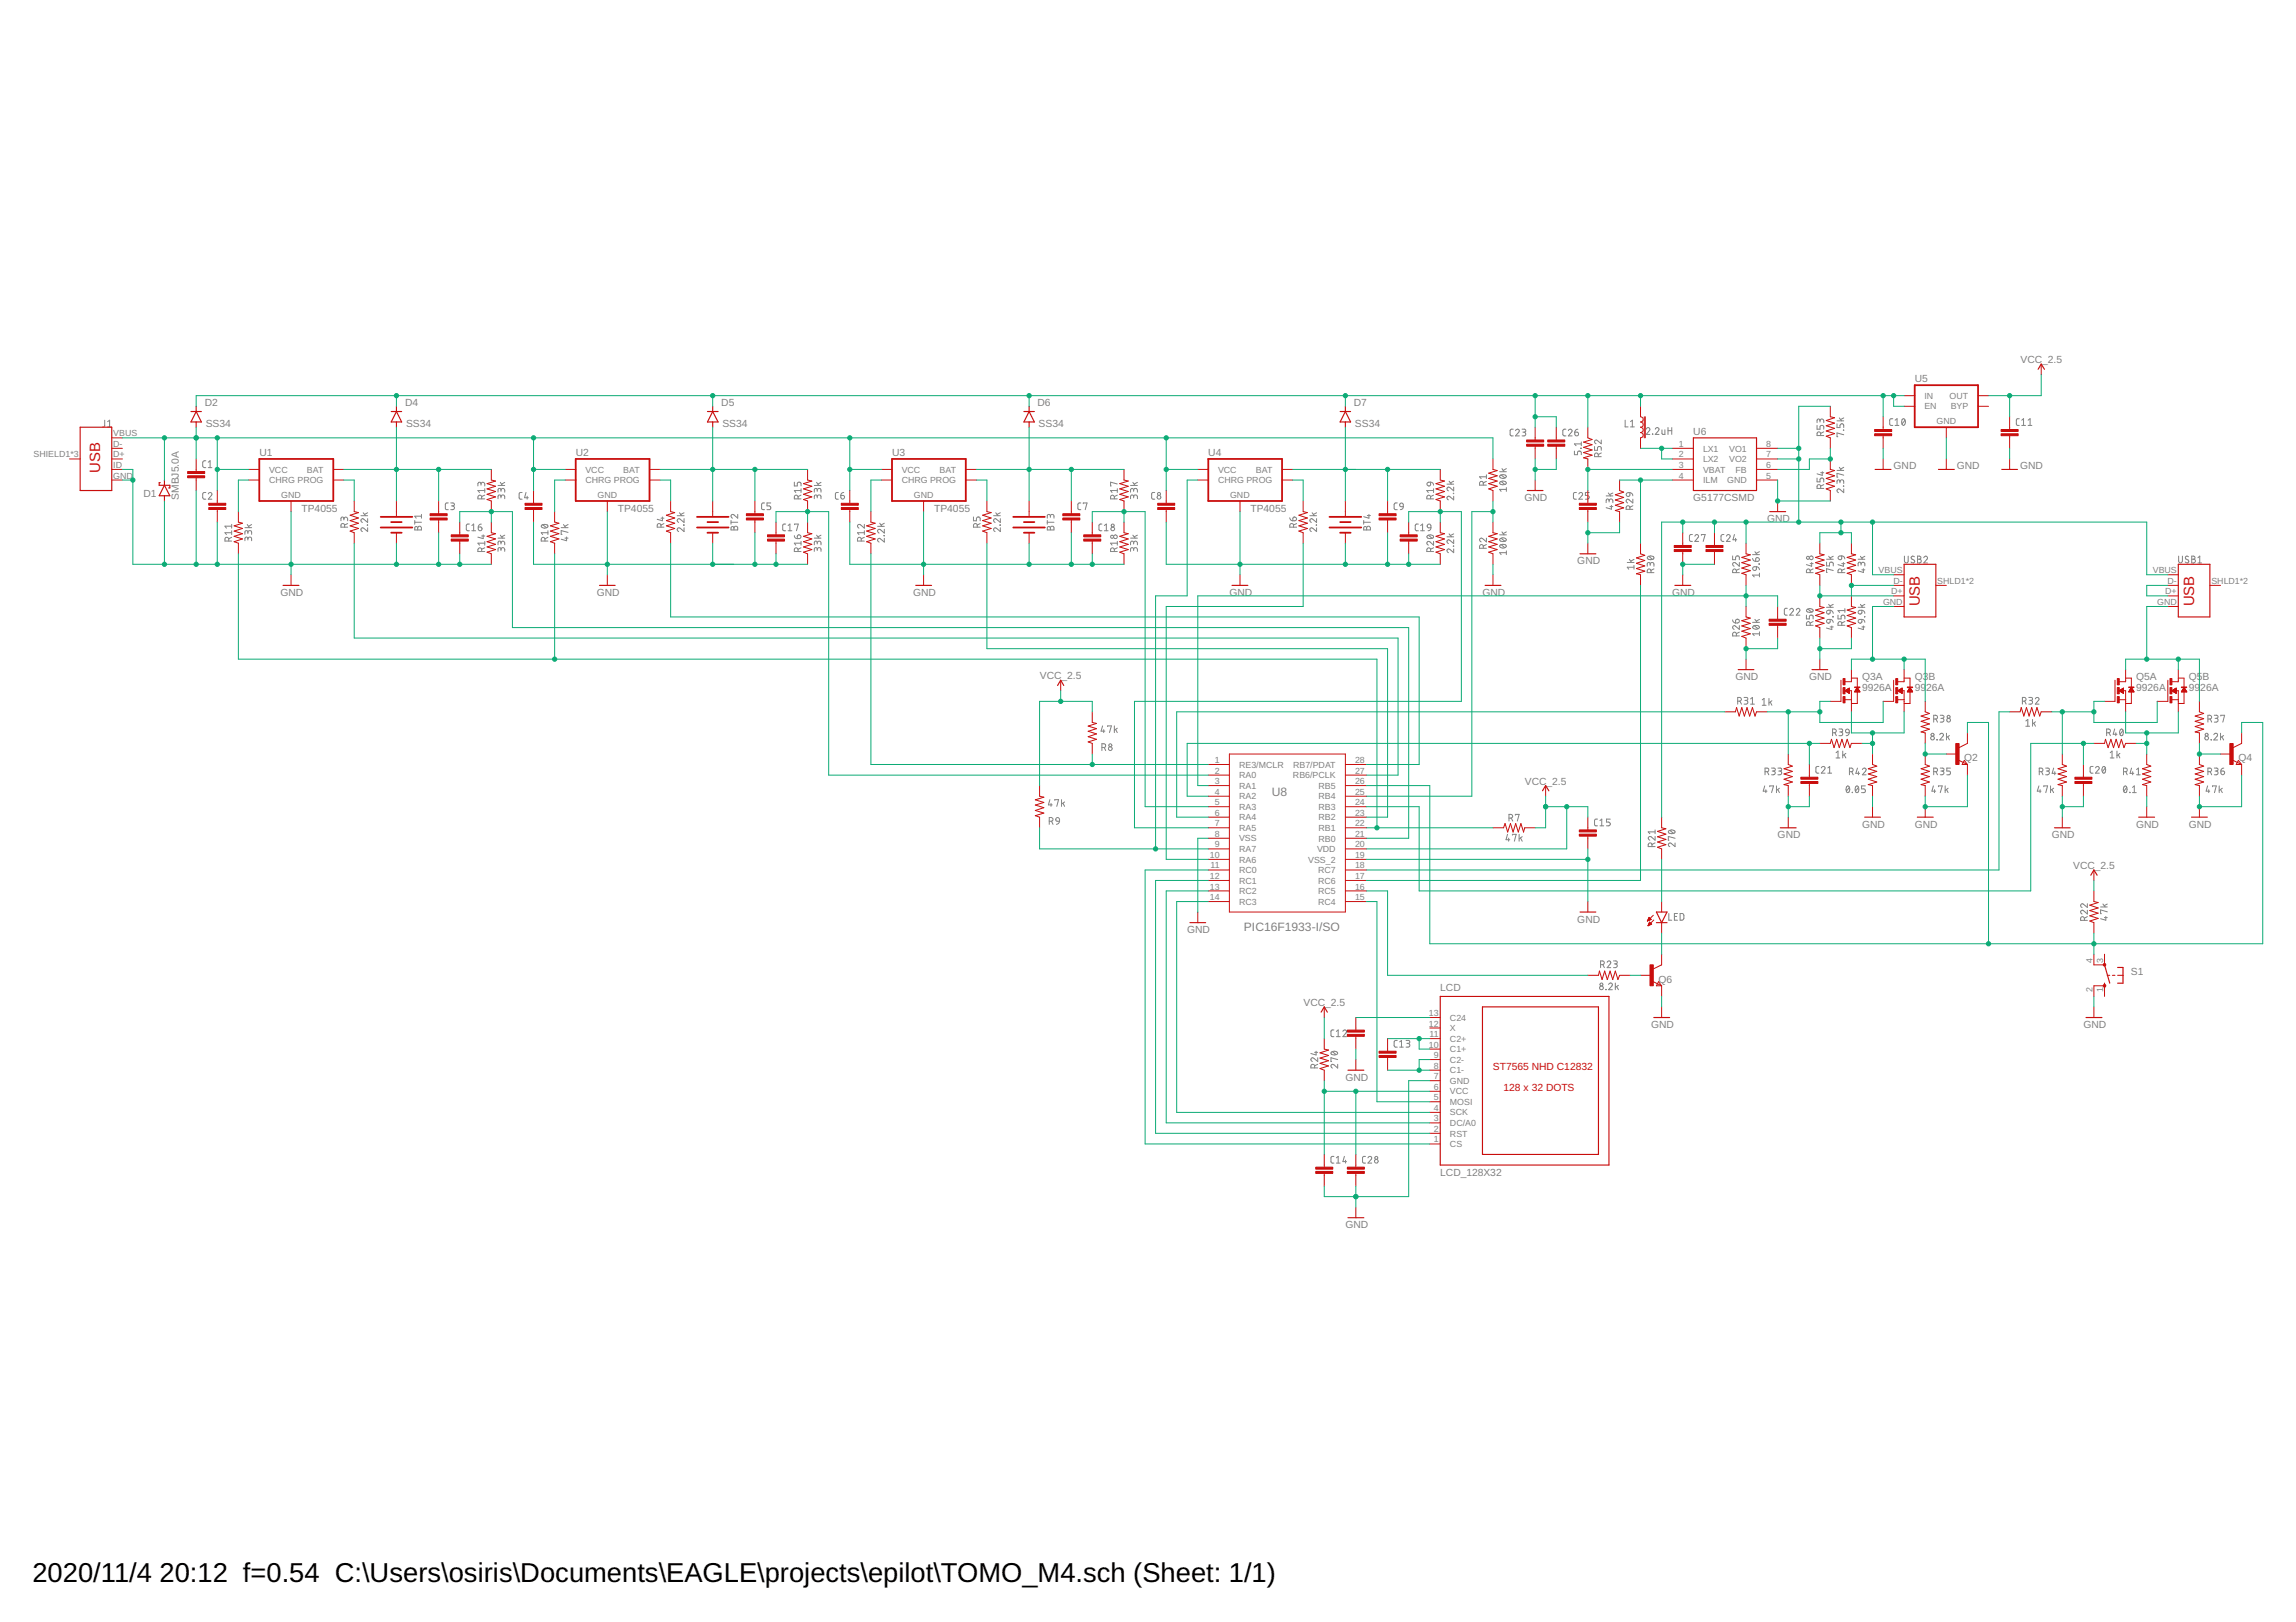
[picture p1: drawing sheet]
<svg xmlns="http://www.w3.org/2000/svg" width="297mm" height="210mm" viewBox="0 0 297 210" stroke-linecap="round" stroke-linejoin="round" font-family="sans-serif">
<defs><g id="words">
<g font-size="3.5">
<text x="4.2" y="204.7">2020/11/4</text>
<text x="20.6" y="204.7">20:12 f=0.54 C:\Users\osiris\Documents\EAGLE\projects\epilot\TOMO_M4.sch (Sheet: 1/1)</text>
</g>
<g font-size="1.9" fill="#c90d0c">
<text x="13" y="61.2" transform="rotate(-90 13 61.2)">USB</text>
<text x="248.4" y="78.5" transform="rotate(-90 248.4 78.5)">USB</text>
<text x="283.9" y="78.5" transform="rotate(-90 283.9 78.5)">USB</text>
</g>
<g font-size="1.6" fill="#808080">
<text x="164.6" y="103.1">U8</text>
<text x="160.9" y="120.5">PIC16F1933-I/SO</text>
</g>
<g font-size="1.3" fill="#808080">
<text x="261.4" y="47">VCC_2.5</text>
<text x="26.5" y="52.6">D2</text>
<text x="52.4" y="52.6">D4</text>
<text x="93.3" y="52.6">D5</text>
<text x="134.2" y="52.6">D6</text>
<text x="175.2" y="52.6">D7</text>
<text x="247.7" y="49.4">U5</text>
<text x="26.6" y="55.3">SS34</text>
<text x="33.6" y="59">U1</text>
<text x="52.5" y="55.3">SS34</text>
<text x="74.5" y="59">U2</text>
<text x="93.5" y="55.3">SS34</text>
<text x="115.4" y="59">U3</text>
<text x="134.4" y="55.3">SS34</text>
<text x="156.3" y="59">U4</text>
<text x="175.3" y="55.3">SS34</text>
<text x="219.1" y="56.3">U6</text>
<text x="18.6" y="64.3">D1</text>
<text x="23.1" y="64.7" transform="rotate(-90 23.1 64.7)">SMBJ5.0A</text>
<text x="197.2" y="64.8">GND</text>
<text x="219.1" y="64.8">G5177CSMD</text>
<text x="245" y="60.8">GND</text>
<text x="253.2" y="60.8">GND</text>
<text x="261.4" y="60.8">GND</text>
<text x="39" y="66.2">TP4055</text>
<text x="79.9" y="66.2">TP4055</text>
<text x="120.9" y="66.2">TP4055</text>
<text x="161.8" y="66.2">TP4055</text>
<text x="228.6" y="67.6">GND</text>
<text x="36.3" y="77.1">GND</text>
<text x="77.2" y="77.1">GND</text>
<text x="118.1" y="77.1">GND</text>
<text x="159" y="77.1">GND</text>
<text x="191.8" y="77.1">GND</text>
<text x="204.1" y="73">GND</text>
<text x="216.3" y="77.1">GND</text>
<text x="134.5" y="87.9">VCC_2.5</text>
<text x="224.5" y="88">GND</text>
<text x="234.1" y="88">GND</text>
<text x="240.9" y="89.4">9926A</text>
<text x="240.9" y="88">Q3A</text>
<text x="247.7" y="89.4">99</text>
<text x="247.7" y="88">Q3B</text>
<text x="249.2" y="89.4">26A</text>
<text x="276.4" y="89.4">9926A</text>
<text x="276.4" y="88">Q5A</text>
<text x="283.2" y="89.4">99</text>
<text x="283.2" y="88">Q5B</text>
<text x="284.7" y="89.4">26A</text>
<text x="197.3" y="101.5">VCC_2.5</text>
<text x="254.1" y="98.5">Q2</text>
<text x="289.6" y="98.5">Q4</text>
<text x="240.9" y="107.1">GND</text>
<text x="247.7" y="107.1">GND</text>
<text x="276.4" y="107.1">GND</text>
<text x="283.2" y="107.1">GND</text>
<text x="230" y="108.5">GND</text>
<text x="265.4" y="108.5">GND</text>
<text x="268.2" y="112.4">VCC_2.5</text>
<text x="204.1" y="119.4">GND</text>
<text x="153.6" y="120.8">GND</text>
<text x="168.6" y="130.2">VCC_2.5</text>
<text x="186.3" y="128.3">LCD</text>
<text x="214.6" y="127.2">Q6</text>
<text x="275.7" y="126.2">S1</text>
<text x="213.6" y="133">GND</text>
<text x="269.5" y="133">GND</text>
<text x="174.1" y="139.9">GND</text>
<text x="186.3" y="152.1">LCD_128X32</text>
<text x="174.1" y="158.9">GND</text>
</g>
<g font-size="1.3" fill="#c90d0c">
<text x="193.2" y="138.5">ST7565 NHD C12832</text>
<text x="194.5" y="141.2">128 x 32 DOTS</text>
</g>
<g font-size="1.1" fill="#808080">
<text x="249" y="51.6">IN</text>
<text x="249" y="53">EN</text>
<text x="252.2" y="51.6">OUT</text>
<text x="252.4" y="53">BYP</text>
<text x="4.3" y="59.2">SHIELD1*3</text>
<text x="14.7" y="59.2">D+</text>
<text x="14.7" y="57.8">D-</text>
<text x="14.7" y="56.5">VBUS</text>
<text x="217.2" y="57.8">1</text>
<text x="217.2" y="59.2">2</text>
<text x="220.3" y="58.4">LX1</text>
<text x="220.3" y="59.8">LX2</text>
<text x="223.7" y="59.8">VO2</text>
<text x="223.7" y="58.4">VO1</text>
<text x="228.5" y="59.2">7</text>
<text x="228.5" y="57.8">8</text>
<text x="250.5" y="54.9">GND</text>
<text x="14.7" y="61.9">GND</text>
<text x="14.7" y="60.6">ID</text>
<text x="34.8" y="61.2">VCC</text>
<text x="34.8" y="62.5">CHRG PROG</text>
<text x="36.4" y="64.4">GND</text>
<text x="39.7" y="61.2">BAT</text>
<text x="75.7" y="61.2">VCC</text>
<text x="75.7" y="62.5">CHRG PROG</text>
<text x="77.3" y="64.4">GND</text>
<text x="80.6" y="61.2">BAT</text>
<text x="116.7" y="61.2">VCC</text>
<text x="116.7" y="62.5">CHRG PROG</text>
<text x="118.2" y="64.4">GND</text>
<text x="121.6" y="61.2">BAT</text>
<text x="157.6" y="61.2">VCC</text>
<text x="157.6" y="62.5">CHRG PROG</text>
<text x="159.1" y="64.4">GND</text>
<text x="162.5" y="61.2">BAT</text>
<text x="217.2" y="61.9">4</text>
<text x="217.2" y="60.6">3</text>
<text x="220.3" y="62.5">ILM</text>
<text x="220.3" y="61.2">VBAT</text>
<text x="223.5" y="62.5">GND</text>
<text x="224.5" y="61.2">FB</text>
<text x="228.5" y="60.6">6</text>
<text x="228.5" y="61.9">5</text>
<text x="243" y="74.2">VBUS</text>
<text x="244.7" y="76.9">D+</text>
<text x="245" y="75.6">D-</text>
<text x="250.6" y="75.6">SHLD1*2</text>
<text x="278.5" y="74.2">VBUS</text>
<text x="280.1" y="76.9">D+</text>
<text x="280.4" y="75.6">D-</text>
<text x="286.1" y="75.6">SHLD1*2</text>
<text x="243.6" y="78.3">GND</text>
<text x="279.1" y="78.3">GND</text>
<text x="157.2" y="100.1">2</text>
<text x="157.2" y="101.5">3</text>
<text x="157.2" y="98.7">1</text>
<text x="160.3" y="100.7">RA0</text>
<text x="160.3" y="99.3">RE3/MCLR</text>
<text x="167.3" y="100.7">RB6/PCLK</text>
<text x="167.3" y="99.4">RB7/PDAT</text>
<text x="175.3" y="101.5">26</text>
<text x="175.3" y="100.1">27</text>
<text x="175.3" y="98.7">28</text>
<text x="157.2" y="102.8">4</text>
<text x="157.2" y="104.2">5</text>
<text x="157.2" y="105.6">6</text>
<text x="157.2" y="106.9">7</text>
<text x="160.3" y="102.1">RA1</text>
<text x="160.3" y="103.4">RA2</text>
<text x="160.3" y="104.8">RA3</text>
<text x="160.3" y="106.2">RA4</text>
<text x="160.3" y="107.5">RA5</text>
<text x="170.6" y="107.5">RB1</text>
<text x="170.6" y="106.2">RB2</text>
<text x="170.6" y="104.8">RB3</text>
<text x="170.6" y="103.4">RB4</text>
<text x="170.6" y="102.1">RB5</text>
<text x="175.3" y="106.9">22</text>
<text x="175.3" y="105.6">23</text>
<text x="175.3" y="104.2">24</text>
<text x="175.3" y="102.8">25</text>
<text x="156.5" y="111">10</text>
<text x="156.5" y="113.8">12</text>
<text x="156.6" y="112.4">11</text>
<text x="157.2" y="109.7">9</text>
<text x="157.2" y="108.3">8</text>
<text x="160.3" y="111.6">RA6</text>
<text x="160.3" y="110.3">RA7</text>
<text x="160.3" y="108.9">VSS</text>
<text x="160.3" y="113">RC0</text>
<text x="169.2" y="111.6">VSS_2</text>
<text x="170.4" y="110.3">VDD</text>
<text x="170.5" y="113">RC7</text>
<text x="170.6" y="108.9">RB0</text>
<text x="175.3" y="109.7">20</text>
<text x="175.3" y="108.3">21</text>
<text x="175.3" y="111">19</text>
<text x="175.3" y="112.4">18</text>
<text x="175.3" y="113.8">17</text>
<text x="156.5" y="115.1">13</text>
<text x="156.5" y="116.5">14</text>
<text x="160.3" y="114.4">RC1</text>
<text x="160.3" y="115.7">RC2</text>
<text x="160.3" y="117.1">RC3</text>
<text x="170.5" y="117.1">RC4</text>
<text x="170.5" y="115.7">RC5</text>
<text x="170.5" y="114.4">RC6</text>
<text x="175.3" y="116.5">15</text>
<text x="175.3" y="115.1">16</text>
<text x="270.7" y="124.7" transform="rotate(-90 270.7 124.7)">4</text>
<text x="272.1" y="124.7" transform="rotate(-90 272.1 124.7)">3</text>
<text x="184.9" y="131.5">13</text>
<text x="270.7" y="128.4" transform="rotate(-90 270.7 128.4)">2</text>
<text x="272.1" y="128.4" transform="rotate(-90 272.1 128.4)">1</text>
<text x="184.9" y="135.6">10</text>
<text x="184.9" y="132.8">12</text>
<text x="185" y="134.2">11</text>
<text x="185.5" y="136.9">9</text>
<text x="187.6" y="136.2">C1+</text>
<text x="187.6" y="137.5">C2-</text>
<text x="187.6" y="132.1">C24</text>
<text x="187.6" y="133.4">X</text>
<text x="187.6" y="134.8">C2+</text>
<text x="185.5" y="138.3">8</text>
<text x="185.5" y="139.7">7</text>
<text x="185.5" y="141">6</text>
<text x="185.5" y="142.4">5</text>
<text x="185.5" y="143.8">4</text>
<text x="187.6" y="138.9">C1-</text>
<text x="187.6" y="140.3">GND</text>
<text x="187.6" y="141.6">VCC</text>
<text x="187.6" y="143">MOSI</text>
<text x="185.5" y="145.1">3</text>
<text x="185.5" y="146.5">2</text>
<text x="185.5" y="147.8">1</text>
<text x="187.6" y="144.4">SCK</text>
<text x="187.6" y="145.7">DC/A0</text>
<text x="187.6" y="147.1">RST</text>
<text x="187.6" y="148.4">CS</text>
</g>
</g></defs>
<g fill="none" stroke="#808080" stroke-width=".13">
<path d="M13.5 54.4v.8h-.2M13.9 55.2h.5M13.9 54.6l.3-.2v.8M26.6 59.6l-.3 .1-.1 .1 .1 .6 .3 .1M26.9 59.8l.3-.2v.9M195.8 55.5l-.3 .1-.1 .1v.6l.4 .1M196.1 55.7a.24 .24 0 0 1 .3-.2 .24 .24 0 0 1 .1 .4l-.4 .5h.5M196.9 55.5h.3l.2 .1v.2l-.4 .1M197.2 55.9a.24 .24 0 0 1 .2 .3 .24 .24 0 0 1-.2 .2h-.3M202.6 55.5l-.3 .1-.1 .1v.6l.4 .1M202.9 55.7a.23 .23 0 0 1 .3-.2 .23 .23 0 0 1 .1 .4l-.4 .5h.5M203.7 58.4v.4h.4v-.3l.2-.1 .2 .1 .1 .3"/>
<path d="M203.7 55.9h.3a.25 .25 0 0 1 .2 .3 .25 .25 0 0 1-.2 .2 .25 .25 0 0 1-.3-.2zM204.1 55.5a.4 .4 0 0 0-.4 .4M204.5 58h.1zM204.6 57.2v.5M204.6 57.4h-.9l.2 .3M206.3 57.8v.5h.4v-.4l.2-.1 .2 .1 .1 .4M206.8 59.1v-.2a.24 .24 0 0 0-.3-.3 .24 .24 0 0 0-.2 .3v.2h.9M207.2 56.9v.5l-.5-.4a.24 .24 0 0 0-.4 .1 .24 .24 0 0 0 .2 .3M207.2 58.6l-.4 .2M210.2 54.4v.8h.4M210.9 55.2h.5M210.9 54.6l.3-.2v.8"/>
<path d="M213 55.5a.25 .25 0 0 1 .2-.2 .25 .25 0 0 1 .2 .1v.2l-.4 .6h.4M213.8 56.2h.1M214.1 55.5a.24 .24 0 0 1 .4-.2 .24 .24 0 0 1 .1 .4l-.5 .5h.5M215 55.6v.5l.2 .1h.2v-.6M215.8 55.3v.9M215.8 55.7h.5M216.3 55.3v.9M235.1 55.1v.4h.4v-.3a.25 .25 0 0 1 .2-.2 .25 .25 0 0 1 .2 .2v.3M235.5 54.5a.24 .24 0 0 1 .2-.3 .24 .24 0 0 1 .2 .3v.2M235.5 54.6l-.1-.3-.1-.1-.2 .1v.4M235.5 56.4v-.3a.23 .23 0 0 0-.2-.2 .23 .23 0 0 0-.2 .2v.3h.8M235.9 55.9l-.4 .2"/>
<path d="M237.7 54.8v.5h.3v-.2l.2-.3 .3 .1v.4M237.7 54.5h.8M238 54.1l.2 .4M238.5 55.6v.1zM238.5 56.3l-.8-.3v.5h.1M238.5 54.1l-.4 .2M244.9 54.2h-.3l-.1 .2v.5l.4 .2M245.2 55.1h.5M245.2 54.4l.2-.2v.9M246.2 54.2h.1a.5 .5 0 0 1 0 .9l-.2-.2-.1-.3zM246.5 54.4l-.4 .5M261.2 54.2h-.3v.2v.5l.3 .2"/>
<path d="M261.6 55.1h.4M261.6 54.4l.2-.2v.9M262.4 55.1h.5M262.4 54.4l.2-.2v.9M26.6 63.7l-.3 .1-.1 .1 .1 .6 .3 .1M26.9 63.9a.23 .23 0 0 1 .4-.2 .23 .23 0 0 1 0 .4l-.4 .5h.5M26.9 60.5h.5M29.6 70v-.2a.24 .24 0 0 0-.3-.3 .24 .24 0 0 0-.2 .3v.2h.9M30 69.5l-.4 .2M30 68.9h-.9l.2 .3M30 67.9v.4M30 68.7v.5"/>
<path d="M30 68.1h-.9l.2 .2M31.7 68.3h.9M32 67.9l.3 .4M32.1 69.7a.24 .24 0 0 1 .2-.2 .24 .24 0 0 1 .3 .2v.3M32.1 69.9l-.1-.3-.1-.1-.2 .1v.4M32.1 68.9a.24 .24 0 0 1 .2-.2 .24 .24 0 0 1 .3 .2v.3M32.1 69l-.1-.3h-.2h-.1v.5M32.6 67.9l-.4 .2M44.5 67.2a.24 .24 0 0 1 .2-.3 .24 .24 0 0 1 .3 .3v.2M44.5 67.3v-.3l-.3-.1-.1 .5M44.6 68.2v-.2a.23 .23 0 0 0-.3-.2 .23 .23 0 0 0-.2 .2v.2h.9M45 67.8l-.4 .1"/>
<path d="M46.7 66.7h.9M47 66.4l.3 .3M47.5 67.9l.1 .1zM47.6 68.3v.5l-.5-.4a.24 .24 0 0 0-.4 .1 .24 .24 0 0 0 .2 .3M47.6 67.1v.5l-.5-.4a.24 .24 0 0 0-.4 .1 .24 .24 0 0 0 .2 .3M47.6 66.4l-.4 .2M53.7 67.4v.4M53.7 67.6h.8M53.7 68.2h.2l.1 .1a.24 .24 0 0 1 .3-.2 .24 .24 0 0 1 .2 .2v.3h-.8zM54 68.3v.3M54.5 66.6v.5M54.5 66.8h-.8l.1 .3"/>
<path d="M58 65.1h-.3l-.1 .2v.6l.4 .1M58.3 65.1h.4l.1 .2-.1 .1-.3 .1M58.5 65.5a.24 .24 0 0 1 .3 .2 .24 .24 0 0 1-.3 .3h-.2M60.7 67.8h-.3l-.1 .2 .1 .6 .3 .1M61 68.7h.5M61 68l.3-.2v.9M61.9 68.2h.3a.24 .24 0 0 1 .1 .4 .24 .24 0 0 1-.4 0zM62.2 62.6a.24 .24 0 0 1 .3-.2 .24 .24 0 0 1 .2 .2v.3M62.2 62.8l-.1-.4h-.2l-.1 .2v.3M62.3 67.8a.4 .4 0 0 0-.4 .4M62.3 64.6v-.3a.24 .24 0 0 0-.2-.2 .24 .24 0 0 0-.3 .2v.3h.9M62.3 71.4v-.3a.24 .24 0 0 0-.2-.2 .24 .24 0 0 0-.3 .2v.3h.9"/>
<path d="M62.3 69.4h.4M62.5 69.2v.5l-.7-.2M62.7 64.1l-.4 .2M62.7 63.5h-.9l.2 .2M62.7 63.2v.5M62.7 70.1v.4M62.7 70.9l-.4 .2M62.7 70.3h-.9l.2 .2M64.4 62.8h.9M64.4 69.6h.9M64.7 62.4l.3 .4M64.7 69.3l.3 .3"/>
<path d="M64.8 64.3a.24 .24 0 0 1 .3-.2 .24 .24 0 0 1 .2 .2v.2M64.8 64.4v-.2a.19 .19 0 0 0-.2-.1 .19 .19 0 0 0-.2 .1v.3M64.8 63.4a.24 .24 0 0 1 .3-.2 .24 .24 0 0 1 .2 .2v.3M64.8 63.6v-.2a.19 .19 0 0 0-.2-.2 .19 .19 0 0 0-.2 .2v.3M64.8 71.1a.24 .24 0 0 1 .3-.2 .24 .24 0 0 1 .2 .2v.3M64.8 71.2v-.1a.19 .19 0 0 0-.2-.2 .19 .19 0 0 0-.2 .2v.3M64.8 70.3a.24 .24 0 0 1 .3-.3 .24 .24 0 0 1 .2 .3v.2M64.8 70.4v-.2a.19 .19 0 0 0-.2-.2 .19 .19 0 0 0-.2 .2v.3M65.3 62.4l-.4 .3M65.3 69.3l-.4 .2M67.5 63.7l-.3 .1v.1v.6l.3 .1M68.1 63.7l-.2 .7h.4"/>
<path d="M68.2 64.2v.4M70.1 68l.4-.1a.33 .33 0 0 1 .4 .2 .5 .5 0 0 1-.9 0zM70.2 67.9l.5 .4M70.5 70v-.2a.24 .24 0 0 0-.2-.3 .24 .24 0 0 0-.3 .3v.2h.9M70.9 68.9h-.9l.2 .3M70.9 69.5l-.4 .2M70.9 68.7v.5M72.6 68.3h.9M72.9 67.9l.3 .4M73.1 69.6h.4M73.3 69.5v.5l-.7-.2M73.5 68.9l-.9-.2v.5h.1"/>
<path d="M73.5 67.9l-.4 .2M85.5 68.2v-.2a.24 .24 0 0 0-.2-.2 .24 .24 0 0 0-.3 .2v.2h.9M85.5 67.1h.4M85.7 66.9v.5l-.7-.2M85.9 67.8l-.4 .1M87.6 66.7h.9M87.9 66.4l.3 .3M88.4 67.9l.1 .1zM88.5 68.3v.5l-.5-.4a.24 .24 0 0 0-.4 0 .24 .24 0 0 0 .2 .4M88.5 67.1v.5l-.5-.4a.24 .24 0 0 0-.4 .1 .24 .24 0 0 0 .2 .3M88.5 66.4l-.4 .2M94.6 67.6h.8"/>
<path d="M94.6 67.4v.4M94.6 68.2h.3l.1 .1a.24 .24 0 0 1 .3-.2l.1 .1v.4h-.8zM95 68.3v.3M95.4 66.6v.5l-.4-.5a.24 .24 0 0 0-.4 .1 .24 .24 0 0 0 .2 .4M98.9 65.1h-.3l-.1 .2 .1 .6 .3 .1M99.7 65.1h-.5v.4h.3l.2 .2-.1 .2-.4 .1M101.6 67.8h-.3v.2v.6l.3 .1M102 68.7h.4M102 68l.2-.2v.9M102.8 62.4v.5h.3l.1-.4 .1-.1 .3 .1v.4M102.8 69.3a.36 .36 0 0 0 .3 .4M102.8 67.9v-.1h.5l-.3 .9"/>
<path d="M103.2 69.3a.24 .24 0 0 1 .4 0 .24 .24 0 0 1-.2 .4h-.3zM103.3 64.6v-.3a.24 .24 0 0 0-.3-.2 .24 .24 0 0 0-.2 .2v.3h.8M103.3 71.4v-.3a.24 .24 0 0 0-.3-.2 .24 .24 0 0 0-.2 .2v.3h.8M103.6 63.5h-.8l.2 .2M103.6 70.3h-.8l.2 .2M103.6 64.1l-.3 .2M103.6 63.2v.5M103.6 70.1v.4M103.6 70.9l-.3 .2M105.3 62.8h.9M105.3 69.6h.9M105.6 62.4l.3 .4"/>
<path d="M105.6 69.3l.3 .3M105.7 64.3a.24 .24 0 0 1 .3-.2 .24 .24 0 0 1 .2 .2v.2M105.7 64.4v-.3h-.2h-.1l-.1 .4M105.7 63.4a.24 .24 0 0 1 .3-.2 .24 .24 0 0 1 .2 .2v.3M105.7 63.6l-.1-.4h-.1l-.2 .2v.3M105.7 71.1a.24 .24 0 0 1 .3-.2 .24 .24 0 0 1 .2 .2v.3M105.7 71.2v-.2l-.2-.1-.1 .1-.1 .4M105.7 70.3a.24 .24 0 0 1 .3-.3 .24 .24 0 0 1 .2 .3v.2M105.7 70.4l-.1-.4h-.1l-.2 .2v.3M106.2 62.4l-.4 .3M106.2 69.3l-.4 .2M108.5 63.7l-.3 .1-.1 .1v.6l.4 .1"/>
<path d="M108.8 64.1h.3a.24 .24 0 0 1 .2 .3 .24 .24 0 0 1-.3 .2 .24 .24 0 0 1-.2-.3zM109.2 63.7a.36 .36 0 0 0-.4 .4M111.4 70v-.3l-.1-.1a.24 .24 0 0 0-.4 .2v.2h.9M111.8 67.9v.4l-.6-.4a.25 .25 0 0 0-.3 .2 .25 .25 0 0 0 .2 .2M111.8 68.9h-.9l.2 .3M111.8 69.5l-.4 .2M111.8 68.7v.5M113.5 68.1h.9M113.8 67.7l.3 .4M114.4 69.3h.1M114.4 69.7v.4l-.5-.4a.24 .24 0 0 0-.4 .1 .24 .24 0 0 0 .2 .3M114.4 68.5v.5l-.5-.4a.24 .24 0 0 0-.4 0 .24 .24 0 0 0 .2 .4"/>
<path d="M114.4 67.7l-.4 .2M125.9 66.9v.5h.4v-.3l.2-.2 .3 .1v.4M126.4 68.2v-.2a.24 .24 0 0 0-.2-.2 .24 .24 0 0 0-.3 .2v.2h.9M126.8 67.8l-.4 .1M128.5 66.7h.9M128.8 66.4l.3 .3M129.4 67.9v.1zM129.4 68.3v.5l-.5-.4a.24 .24 0 0 0-.4 .1 .24 .24 0 0 0 .2 .3M129.4 67.1v.5l-.5-.4a.24 .24 0 0 0-.4 .1 .24 .24 0 0 0 .2 .3M129.4 66.4l-.4 .2M135.5 67.6h.9M135.5 67.4v.4"/>
<path d="M135.5 68.2h.3l.1 .1a.23 .23 0 0 1 .2-.2 .23 .23 0 0 1 .3 .2v.3h-.9zM135.9 66.8a.23 .23 0 0 1 .2-.2 .23 .23 0 0 1 .3 .2v.3M135.9 67l-.1-.3-.2-.1-.1 .1v.4M135.9 68.3v.3M139.8 65.1h-.2l-.2 .2 .1 .6 .3 .1M140.1 65.2v-.1h.5l-.2 .9M142.6 67.8h-.3l-.1 .2v.6l.4 .1M142.9 68.7h.5M142.9 68l.2-.2v.9M144.2 64.6v-.3a.24 .24 0 0 0-.3-.2 .24 .24 0 0 0-.2 .2v.3h.8M144.2 71.4v-.3a.24 .24 0 0 0-.3-.2 .24 .24 0 0 0-.2 .2v.3h.8M144.5 62.6l-.8-.2v.5h.1"/>
<path d="M144.5 63.5h-.8l.2 .2M144.5 70.3h-.8l.2 .2M144.5 64.1l-.3 .2M144.5 63.2v.5M144.5 70.1v.4M144.5 70.9l-.3 .2M146.3 62.8h.9M146.3 69.6h.9M146.6 62.4l.3 .4M146.6 69.3l.3 .3M146.7 64.3a.24 .24 0 0 1 .2-.2 .24 .24 0 0 1 .3 .2v.2M146.7 64.4l-.1-.3h-.2l-.1 .1v.3"/>
<path d="M146.7 63.4a.24 .24 0 0 1 .2-.2 .24 .24 0 0 1 .3 .2v.3M146.7 63.6l-.1-.4h-.2l-.1 .2v.3M146.7 71.1a.24 .24 0 0 1 .2-.2 .24 .24 0 0 1 .3 .2v.3M146.7 71.2l-.1-.2-.2-.1-.1 .2v.3M146.7 70.3a.24 .24 0 0 1 .2-.3 .24 .24 0 0 1 .3 .3v.2M146.7 70.4l-.1-.4h-.2l-.1 .2v.3M147.2 62.4l-.5 .3M147.2 69.3l-.5 .2M149.4 63.7l-.3 .1-.1 .1v.6l.4 .1M166.9 67a.4 .4 0 0 0 .4 .4M167.3 68.2v-.2a.24 .24 0 0 0-.2-.2 .24 .24 0 0 0-.2 .2v.2h.8M167.3 66.9a.25 .25 0 0 1 .4 .2 .25 .25 0 0 1-.2 .3h-.2z"/>
<path d="M167.7 67.8l-.4 .1M169.5 66.7h.8M169.8 66.4l.2 .3M170.3 67.9v.1zM170.3 68.3v.5l-.5-.4a.24 .24 0 0 0-.3 .1 .24 .24 0 0 0 .2 .3M170.3 67.1v.5l-.5-.4a.24 .24 0 0 0-.3 .1 .24 .24 0 0 0 .2 .3M170.3 66.4l-.4 .2M176.4 67.6h.9M176.4 67.4v.4M176.5 68.2h.2l.1 .1 .1-.2a.24 .24 0 0 1 .4 .2v.3h-.9zM176.8 68.3v.3M176.9 66.7h.4"/>
<path d="M177.1 66.6v.5l-.7-.2M180.8 65.1h-.3l-.1 .2v.6l.4 .1M181.2 65.1a.23 .23 0 0 1 .3 .2v.3h-.3l-.1-.3zM181.5 65.6a.36 .36 0 0 1-.3 .4M183.5 67.8h-.3l-.1 .2v.6l.4 .1M183.8 68.7h.5M183.8 68l.2-.2v.9M184.6 69.4l.4-.2a.32 .32 0 0 1 .4 .4l-.5 .1-.3-.1zM184.7 62.4h.4v.3a.24 .24 0 0 1-.4 .1 .24 .24 0 0 1 0-.4zM184.8 67.8a.24 .24 0 0 1 .3 .3v.2h-.4l-.1-.2zM184.8 69.3l.5 .4M185.1 64.6v-.3a.24 .24 0 0 0-.3-.2 .24 .24 0 0 0-.2 .2v.3h.9"/>
<path d="M185.1 62.4a.36 .36 0 0 1 .4 .4M185.1 71.4v-.3a.24 .24 0 0 0-.3-.2 .24 .24 0 0 0-.2 .2v.3h.9M185.1 68.3a.36 .36 0 0 1-.4 .4M185.5 70.1v.4l-.5-.4a.24 .24 0 0 0-.4 .1 .24 .24 0 0 0 .2 .3M185.5 63.5h-.9l.2 .2M185.5 64.1l-.4 .2M185.5 63.2v.5M185.5 70.9l-.4 .2M187.2 62.7h.9M187.2 69.5h.9M187.5 62.3l.3 .4M187.5 69.1l.3 .4"/>
<path d="M188.1 63.8h.1M188 70.7h.1zM188.1 64.2v.5l-.5-.4a.23 .23 0 0 0-.4 .1 .23 .23 0 0 0 .2 .3M188.1 63v.5l-.5-.4a.24 .24 0 0 0-.4 .1 .24 .24 0 0 0 .2 .3M188.1 71v.5l-.5-.4a.24 .24 0 0 0-.4 .1 .24 .24 0 0 0 .2 .3M188.1 69.8v.5l-.5-.4a.24 .24 0 0 0-.4 .1 .24 .24 0 0 0 .2 .3M188.1 62.3l-.5 .2M188.1 69.1l-.5 .2M191.9 62.8v-.3a.24 .24 0 0 0-.2-.2 .24 .24 0 0 0-.3 .2v.3h.9M191.9 71v-.3a.24 .24 0 0 0-.2-.2 .24 .24 0 0 0-.3 .2v.3h.9M192.3 69.6v.5l-.5-.4a.24 .24 0 0 0-.4 .1 .24 .24 0 0 0 .2 .3M192.3 62.3l-.4 .2"/>
<path d="M192.3 61.7h-.9l.2 .2M192.3 61.4v.5M192.3 70.5l-.4 .2M194 61h.9M194 69.2h.9M194 62.4l.4-.1h.4l.1 .2a.52 .52 0 0 1-.9 0zM194 61.6l.4-.2 .4 .1 .1 .2a.5 .5 0 0 1-.9 0zM194 70.6l.4-.2 .4 .1 .1 .2a.5 .5 0 0 1-.9 0zM194 69.7l.3-.1h.3l.3 .2a.52 .52 0 0 1-.9 0zM194.2 62.3l.5 .4M194.2 61.5l.5 .3M194.2 70.5l.5 .4"/>
<path d="M194.2 69.7l.5 .3M194.3 60.6l.3 .4M194.3 68.8l.3 .4M194.9 63.3h-.9l.2 .3M194.9 63.1v.5M194.9 71.3v.5M194.9 60.6l-.4 .3M194.9 71.5h-.9l.2 .3M194.9 68.8l-.4 .2M203.9 63.7l-.2 .1-.1 .1v.6l.3 .1M204.3 63.9a.24 .24 0 0 1 .3-.2 .24 .24 0 0 1 .1 .4l-.4 .5h.4M205.6 63.7h-.5v.4h.4l.1 .2-.1 .3h-.4"/>
<path d="M207.8 64.2h.9M208.1 63.8l.3 .4M208.2 64.8a.24 .24 0 0 1 .2-.2 .24 .24 0 0 1 .3 .2v.2M208.2 65v-.3l-.2-.1-.2 .1v.3M208.3 65.6h.4M208.5 65.4v.5l-.7-.2M208.7 63.8l-.5 .2M210.4 63.9l.5-.1v.3a.24 .24 0 0 1-.4 .1 .24 .24 0 0 1-.1-.3zM210.5 72.8h.9M210.8 72.4l.3 .4M210.9 65.9v-.2a.24 .24 0 0 0-.3-.3 .24 .24 0 0 0-.2 .3v.2h.8M210.9 63.8a.4 .4 0 0 1 .3 .4"/>
<path d="M211.2 64.6v.5l-.4-.4a.23 .23 0 0 0-.4 .1 .23 .23 0 0 0 .2 .3M211.2 65.4l-.3 .2M211.4 73.4h-.9l.2 .3M211.4 73.2v.5M211.4 72.4l-.4 .2M213.1 72.1l.5-.2a.32 .32 0 0 1 .4 .3 .52 .52 0 0 1-.9 0zM213.3 72l.5 .4M213.5 73a.24 .24 0 0 1 .2-.2 .24 .24 0 0 1 .3 .2v.3M213.5 73.2v-.3l-.3-.1-.1 .1v.4M213.6 74.1v-.2a.24 .24 0 0 0-.3-.3 .24 .24 0 0 0-.2 .3v.2h.9M214 73.6l-.4 .2M218.9 69.2h-.2l-.1 .2v.6l.3 .1"/>
<path d="M219.3 69.4a.24 .24 0 0 1 .3-.2 .24 .24 0 0 1 .1 .4l-.4 .5h.5M220.1 69.3v-.1h.5l-.3 .9M223 69.2h-.2l-.1 .2v.6l.3 .1M223.4 69.4a.24 .24 0 0 1 .3-.2 .24 .24 0 0 1 .1 .4l-.4 .5h.4M224.2 71.9v.5h.3v-.3l.2-.2 .3 .2v.3M224.4 69.2l-.2 .6h.5M224.5 69.7v.4M224.6 74.1v-.2a.24 .24 0 0 0-.2-.3 .24 .24 0 0 0-.2 .3v.2h.8M225 72.8v.5l-.5-.4a.24 .24 0 0 0-.3 0 .24 .24 0 0 0 .1 .4M225 73.6l-.4 .2M226.7 72.3a.4 .4 0 0 0 .4 .3M226.7 71.8h.9"/>
<path d="M226.8 73.4l.4-.1v.3a.25 .25 0 0 1-.3 .2 .25 .25 0 0 1-.1-.4zM227 71.4l.3 .4M227.2 73.3a.4 .4 0 0 1 .4 .4M227.2 72.2a.25 .25 0 0 1 .4 .1 .25 .25 0 0 1-.2 .3h-.3zM227.6 73h.1M227.6 74.4h-.9l.2 .3M227.6 74.2v.5M227.6 71.4l-.4 .2M231.2 78.7l-.3 .1-.1 .1 .1 .6 .3 .1M231.5 78.9l.2-.1a.22 .22 0 0 1 .3 0 .22 .22 0 0 1-.1 .3l-.4 .5h.5M232.4 78.9a.23 .23 0 0 1 .3-.2 .23 .23 0 0 1 .1 .4l-.4 .5h.5M233.7 79.6v.5h.4v-.4l.2-.1 .2 .1 .1 .4"/>
<path d="M233.7 78.9l.4-.1a.32 .32 0 0 1 .4 .3l-.5 .1-.3-.1zM233.9 78.8l.5 .4M234.2 74.1v-.2a.24 .24 0 0 0-.3-.3 .24 .24 0 0 0-.2 .3v.2h.9M234.2 72.9h.4M234.4 72.8v.5l-.7-.2M234.6 73.6l-.4 .2M235.1 61.9v.5h.4v-.3a.25 .25 0 0 1 .2-.2 .25 .25 0 0 1 .2 .2v.3M235.5 63.2v-.3a.23 .23 0 0 0-.2-.2 .23 .23 0 0 0-.2 .2v.3h.8M235.5 61.2h.4M235.8 61v.5l-.7-.2M235.9 62.7l-.4 .2M236.3 72.7v.5h.4v-.3a.25 .25 0 0 1 .2-.2 .25 .25 0 0 1 .3 .2v.3"/>
<path d="M236.3 72.4h.9M236.3 78.6h.9M236.3 79.1l.5-.1v.3a.24 .24 0 0 1-.4 .1 .24 .24 0 0 1-.1-.3zM236.6 72l.3 .4M236.6 78.2l.3 .4M236.8 79a.44 .44 0 0 1 .4 .4M237.1 79.8h.1zM237.2 73.8l-.9-.2v.5h.1M237.2 72l-.5 .2M237.2 78.2l-.5 .2M237.7 60.9h.8M237.8 79.6v.5h.4v-.3a.25 .25 0 0 1 .2-.2 .25 .25 0 0 1 .3 .2v.3"/>
<path d="M237.8 72.1l.5-.2v.3a.24 .24 0 0 1-.3 .2 .24 .24 0 0 1-.2-.3zM238 60.5l.2 .4M238 62.3a.24 .24 0 0 1 .3-.2 .24 .24 0 0 1 .2 .2v.3M238 62.5v-.3l-.2-.1-.1 .1v.4M238.3 74.1v-.2a.24 .24 0 0 0-.3-.3 .24 .24 0 0 0-.2 .3v.2h.9M238.3 71.9a.4 .4 0 0 1 .4 .4M238.3 72.9h.4M238.5 62.9h.1M238.5 72.8v.5l-.7-.2M238.5 63.3v.5l-.5-.5a.24 .24 0 0 0-.3 .1 .24 .24 0 0 0 .1 .4M238.5 61.5l-.8-.2v.4h.1M238.5 60.5l-.4 .2"/>
<path d="M238.7 73.6l-.4 .2M238.7 78.8v.4M238.7 79h-.9l.2 .2M240.4 72.4h.9M240.4 78.6h.9M240.4 79.1l.2-.1h.3v.3a.25 .25 0 0 1-.4 .1 .25 .25 0 0 1-.1-.3zM240.7 72l.3 .4M240.7 78.2l.3 .4M240.8 73a.24 .24 0 0 1 .2-.3 .24 .24 0 0 1 .3 .3v.2M240.8 73.1v-.2a.19 .19 0 0 0-.2-.2 .19 .19 0 0 0-.2 .2v.3M240.9 79a.4 .4 0 0 1 .4 .4M240.9 73.7h.4"/>
<path d="M241.1 73.6v.5l-.7-.2M241.2 79.8h.1zM241.3 72l-.4 .2M241.3 78.2l-.4 .2M246.4 72v.6a.24 .24 0 0 0 .2 .3 .24 .24 0 0 0 .3-.3v-.6M247.7 72.1a.23 .23 0 0 0-.3-.1 .23 .23 0 0 0-.1 .3l.3 .2 .1 .2-.2 .2-.3-.2M248.1 72l.4 .1v.2l-.2 .1a.24 .24 0 0 1 .3 .2 .24 .24 0 0 1-.3 .3h-.2zM248.1 72.4h.2M248.9 72.2a.24 .24 0 0 1 .3-.2 .24 .24 0 0 1 .1 .4l-.4 .5h.5M281.9 72v.6a.24 .24 0 0 0 .2 .3 .24 .24 0 0 0 .2-.3v-.6M283.1 72.1l-.1-.1a.21 .21 0 0 0-.3 .1 .21 .21 0 0 0 .1 .2l.3 .2v.2l-.1 .2-.3-.2M283.5 72l.5 .1v.2l-.2 .1a.24 .24 0 0 1 .2 .2 .24 .24 0 0 1-.2 .3h-.3z"/>
<path d="M283.5 72.4h.3M284.4 72.9h.4M284.4 72.2l.2-.2v.9M142.6 96.7h.2a.24 .24 0 0 0 .2-.2 .24 .24 0 0 0-.2-.3h-.2v.9M142.6 93.9l-.1 .7h.4M142.8 94.4v.4M142.9 96.7l.1 .4M143.3 94v-.1h.5l-.3 .9M144.2 93.9v.9M144.3 94.4l.2 .4M144.5 94.2l-.3 .3M224.2 80.2a.4 .4 0 0 0 .3 .4"/>
<path d="M224.6 80.2a.25 .25 0 0 1 .4 .1 .25 .25 0 0 1-.2 .3h-.3zM224.6 82.3v-.3a.24 .24 0 0 0-.2-.2 .24 .24 0 0 0-.2 .2v.3h.8M224.8 90.7h.2a.24 .24 0 0 0 .3-.2 .24 .24 0 0 0-.3-.2h-.2v.8M225 81v.4l-.5-.4a.24 .24 0 0 0-.3 .1 .24 .24 0 0 0 .1 .3M225 81.8l-.4 .2M225.1 90.7l.2 .4M225.6 90.3h.3a.19 .19 0 0 1 .2 .1 .19 .19 0 0 1-.2 .2h-.2M225.9 90.6a.24 .24 0 0 1 .2 .4l-.1 .1h-.4M226.5 91.1h.5M226.5 90.4l.2-.1v.8M226.7 80.5h.9M226.8 81.1l.2-.2h.4l.2 .3a.52 .52 0 0 1-.9 0z"/>
<path d="M226.9 81l.5 .4M227 80.2l.3 .3M227.6 81.8v.5M227.6 82h-.9l.2 .3M227.6 80.2l-.4 .2M228 90.6l.2-.2v.9M228 91.3h.5M228.3 99.9h.3a.23 .23 0 0 0 .2-.3 .23 .23 0 0 0-.2-.2h-.3v.9M228.6 99.9l.2 .4M228.9 90.4v.9M229 90.8l.2 .5M229.2 99.4l.5 .1-.1 .3h-.3"/>
<path d="M229.2 90.7l-.3 .3M229.4 99.8a.24 .24 0 0 1 .3 .2 .24 .24 0 0 1-.3 .3h-.2M230 99.4l.5 .1-.1 .3h-.3M230.3 99.8a.24 .24 0 0 1 .2 .2 .24 .24 0 0 1-.2 .3h-.3M234.2 80.9v-.2a.24 .24 0 0 0-.3-.3 .24 .24 0 0 0-.2 .3v.2h.9M234.6 80.4l-.4 .2M235.3 99.2h-.3l-.1 .2v.6l.4 .1M235.6 99.4a.24 .24 0 0 1 .4-.2 .24 .24 0 0 1 .1 .4l-.5 .5h.5M236.4 80.2h.4v.3a.25 .25 0 0 1-.4 .1 .25 .25 0 0 1 0-.4zM236.5 99.4l.2-.2v.9M236.8 80.2a.4 .4 0 0 1 .4 .3M236.8 81.1h.4"/>
<path d="M237 81v.5l-.7-.2M237.1 94.8h.2a.24 .24 0 0 0 .3-.2 .24 .24 0 0 0-.3-.3h-.2v.9M237.4 94.8l.2 .4M237.5 97.4l.3-.2v.9M237.5 98.1h.5M237.9 94.3l.4 .1h.1l-.1 .3h-.3M238.2 94.7a.24 .24 0 0 1 .2 .3 .24 .24 0 0 1-.2 .2h-.3M238.3 80.9v-.2a.24 .24 0 0 0-.3-.3 .24 .24 0 0 0-.2 .3v.2h.9M238.4 97.2v.9M238.6 97.7l.2 .4M238.7 80.4l-.4 .2M238.8 94.5a.25 .25 0 0 1 .3-.2 .25 .25 0 0 1 .1 .3v.2h-.4z"/>
<path d="M238.8 97.5l-.4 .3M239.2 94.8a.4 .4 0 0 1-.4 .4M239.3 99.9h.2a.23 .23 0 0 0 .3-.3 .23 .23 0 0 0-.3-.2h-.2v.9M239.6 99.9l.2 .4M240.3 99.4l-.2 .7h.5M240.4 80.3l.1-.1h.4v.3a.25 .25 0 0 1-.4 .1 .25 .25 0 0 1-.1-.3zM240.4 99.9v.4M240.9 80.2a.36 .36 0 0 1 .4 .3M240.9 81.1h.4M240.9 99.6a.24 .24 0 0 1 .4-.2 .24 .24 0 0 1 .1 .4l-.5 .5h.5M241.1 81v.5l-.7-.2M250.2 93h.2a.24 .24 0 0 0 .3-.2 .24 .24 0 0 0-.3-.2h-.2v.9"/>
<path d="M250.2 99.9h.2a.23 .23 0 0 0 .3-.3 .23 .23 0 0 0-.3-.2h-.2v.9M250.5 93l.2 .5M250.5 99.9l.2 .4M250.6 95.7v.1zM251 95.1a.23 .23 0 0 1 .3-.2 .23 .23 0 0 1 .1 .4l-.4 .5h.4M251 92.6h.3l.2 .1v.2l-.4 .1M251 99.4l.5 .1-.1 .3h-.3M251.2 93a.24 .24 0 0 1 .3 .2 .24 .24 0 0 1-.3 .3h-.2M251.2 99.8a.24 .24 0 0 1 .3 .2 .24 .24 0 0 1-.3 .3h-.2M251.8 94.9v.9M252 95.4l.2 .4M252.2 95.2l-.4 .3"/>
<path d="M252.3 99.4h-.4v.4h.2a.25 .25 0 0 1 .2 .2 .25 .25 0 0 1-.2 .3h-.2M261.6 90.7h.3a.24 .24 0 0 0 .2-.2 .24 .24 0 0 0-.2-.2h-.3v.8M261.9 90.7l.2 .4M262.1 93.3l.2-.2v.9M262.1 94h.5M262.5 90.3h.3a.19 .19 0 0 1 .2 .1 .19 .19 0 0 1-.2 .2h-.2M262.7 90.6a.24 .24 0 0 1 .2 .4l-.1 .1h-.3M263 93.1v.9M263.1 93.6l.2 .4M263.3 90.4a.24 .24 0 0 1 .4-.1 .24 .24 0 0 1 0 .3l-.4 .5h.5M263.3 93.4l-.3 .3M263.8 99.9h.3a.23 .23 0 0 0 .2-.3 .23 .23 0 0 0-.2-.2h-.3v.9"/>
<path d="M264.1 99.9l.2 .4M264.6 99.4l.5 .1-.1 .3h-.2M264.9 99.8a.24 .24 0 0 1 .2 .2 .24 .24 0 0 1-.2 .3h-.3M265.7 99.4l-.2 .7h.5M265.8 99.9v.4M270.8 99.2h-.3l-.1 .2v.6l.4 .1M271.1 99.4a.24 .24 0 0 1 .3-.2 .24 .24 0 0 1 .1 .4l-.4 .5h.5M272.1 99.2h.1a.52 .52 0 0 1 0 .9l-.1-.1-.2-.4zM272.4 99.4l-.4 .5M272.5 94.8h.3a.24 .24 0 0 0 .2-.2 .24 .24 0 0 0-.2-.3h-.3v.9M272.8 94.8l.2 .4M273 98.1h.5"/>
<path d="M273 97.4l.2-.2v.9M273.6 94.3l-.2 .7h.5M273.7 94.8v.4M273.9 97.2v.9M274 97.7l.3 .4M274.3 97.5l-.4 .3M274.4 94.4l.1-.1a.52 .52 0 0 1 0 .9 .52 .52 0 0 1-.1-.8zM274.7 94.5l-.4 .5M274.7 99.9h.3a.23 .23 0 0 0 .2-.3 .23 .23 0 0 0-.2-.2h-.3v.9M275 99.9l.2 .4M275.8 99.4l-.2 .7h.5M275.9 99.9v.4"/>
<path d="M276.4 99.6l.2-.2v.9M285.6 93h.3a.24 .24 0 0 0 .2-.2 .24 .24 0 0 0-.2-.2h-.3v.9M285.6 99.9h.3a.23 .23 0 0 0 .2-.3 .23 .23 0 0 0-.2-.2h-.3v.9M285.9 93l.2 .5M285.9 99.9l.2 .4M286 95.7h.1M286.4 95.1a.24 .24 0 0 1 .3-.2 .24 .24 0 0 1 .1 .4l-.4 .5h.5M286.5 92.6h.3l.1 .1v.2l-.3 .1M286.5 99.4l.4 .1v.3h-.3M286.7 93a.24 .24 0 0 1 .3 .2 .24 .24 0 0 1-.3 .3h-.2M286.7 99.8a.24 .24 0 0 1 .3 .2 .24 .24 0 0 1-.3 .3h-.2M287.3 94.9v.9"/>
<path d="M287.3 99.8h.3a.24 .24 0 0 1 .2 .3 .24 .24 0 0 1-.3 .2 .24 .24 0 0 1-.2-.3zM287.3 92.7v-.1h.5l-.2 .9M287.4 95.4l.3 .4M287.7 95.2l-.4 .3M287.7 99.4a.36 .36 0 0 0-.4 .4M135.7 106.3h.3a.24 .24 0 0 0 .2-.3 .24 .24 0 0 0-.2-.2h-.3v.9M135.8 103.5l-.2 .7h.5M136 104v.4M136 106.3l.2 .4M136.5 103.6v-.1h.4l-.2 .9M136.6 105.9a.25 .25 0 0 1 .3-.1 .25 .25 0 0 1 .2 .2v.3h-.4zM137.1 106.3a.44 .44 0 0 1-.4 .4"/>
<path d="M137.3 103.5v.9M137.5 103.9l.2 .5M137.7 103.8l-.4 .3M195 108l-.2 .7h.5M195.2 108.5v.4M195.2 105.9h.3a.24 .24 0 0 0 .2-.3 .24 .24 0 0 0-.2-.2h-.3v.9M195.5 105.9l.2 .4M195.7 108.1v-.1h.5l-.3 .9M196 105.5v-.1h.5l-.2 .9M196.5 108v.9M196.7 108.4l.2 .5M196.9 108.3l-.4 .3"/>
<path d="M206.7 106h-.3l-.1 .2v.6l.4 .1M207 106.9h.5M207 106.2l.2-.2v.9M208.3 106h-.5v.4h.4l.1 .2-.1 .2-.4 .1M213.7 109.6v-.3a.24 .24 0 0 0-.2-.2 .24 .24 0 0 0-.3 .2v.3h.9M214.1 108.2v.5l-.5-.4a.24 .24 0 0 0-.3 .1 .24 .24 0 0 0 .1 .3M214.1 109.1l-.4 .2M214.1 107.4v.5M214.1 107.7h-.9l.2 .2M215.9 107.5l.4-.1 .4 .1v.2a.52 .52 0 0 1-.9 0zM215.9 118.2v.9h.4M216 107.5l.5 .3"/>
<path d="M216.6 118.6h.3M216.7 109.1v.5l-.5-.4a.23 .23 0 0 0-.4 0 .23 .23 0 0 0 .2 .4M216.7 108.5l-.9-.3v.5h.1M217 118.2h-.4v.9h.4M217.4 118.2l.4 .1v.6l-.1 .1-.3 .1zM228.3 101.7l-.2 .7h.5M228.5 102.2v.4M229 101.8v-.1h.4l-.2 .9M229.8 101.7v.9M230 102.2l.2 .4M230.2 102l-.4 .3M236.5 100.1h.5"/>
<path d="M239 101.7h.1a.5 .5 0 0 1 0 .9 .54 .54 0 0 1-.1-.9zM239.3 101.9l-.4 .5M239.6 102.5h.1M240.1 101.7h.1a.52 .52 0 0 1 0 .9 .52 .52 0 0 1-.1-.9zM240.4 101.9l-.3 .5M241.3 101.7h-.5v.4h.4l.1 .2-.1 .3h-.4M250.1 101.7l-.2 .7h.5M250.3 102.2v.4M250.8 101.8v-.1h.5l-.3 .9M251.7 101.7v.9M251.8 102.2l.2 .4M252 102l-.3 .3"/>
<path d="M263.8 101.7l-.2 .7h.5M263.9 102.2v.4M264.4 101.8v-.1h.5l-.2 .9M265.3 101.7v.9M265.5 102.2l.2 .4M265.7 102l-.4 .3M269.7 119.1v-.2a.24 .24 0 0 0-.3-.3 .24 .24 0 0 0-.2 .3v.2h.8M270 117.8v.5l-.4-.4a.24 .24 0 0 0-.4 0 .24 .24 0 0 0 .2 .4M270 116.9v.5l-.4-.4a.23 .23 0 0 0-.4 .1 .23 .23 0 0 0 .2 .3M270 118.6l-.3 .2M271.8 117.4h.8M272.1 117l.3 .4"/>
<path d="M272.2 118.7h.4M272.4 118.6v.5l-.6-.2M272.6 118l-.8-.2v.4h.1M272.6 117l-.4 .2M274.8 101.7h.2a.52 .52 0 0 1 0 .9 .52 .52 0 0 1-.2-.9zM275.1 101.9l-.3 .5M275.5 102.5l.1 .1zM275.9 102.6h.5M275.9 101.9l.2-.2v.9M276.4 100.3h.5M285.6 101.7l-.2 .7h.5M285.7 102.2v.4"/>
<path d="M286.2 101.8v-.1h.5l-.2 .9M287.1 101.7v.9M287.3 102.2l.2 .4M287.5 102l-.4 .3M170.1 138.2v-.2a.24 .24 0 0 0-.3-.3 .24 .24 0 0 0-.2 .3v.2h.9M170.1 136.2h.4M170.3 136v.5l-.7-.2M170.5 136.9v.5l-.5-.4a.24 .24 0 0 0-.4 0 .24 .24 0 0 0 .2 .4M170.5 137.7l-.4 .2M172.2 136.2l.4-.2 .3 .1 .2 .2a.52 .52 0 0 1-.9 0zM172.4 136.1l.5 .4M172.6 133.3h-.3l-.1 .2v.5l.4 .2"/>
<path d="M172.9 134.2h.5M172.9 133.5l.2-.2v.9M173.1 137.7v.5l-.5-.4a.24 .24 0 0 0-.4 .1 .24 .24 0 0 0 .2 .3M173.1 137.1l-.9-.2v.5h.1M173.7 133.5a.23 .23 0 0 1 .4-.2 .23 .23 0 0 1 0 .4l-.4 .5h.5M180.8 134.6l-.3 .1-.1 .1v.6l.4 .1M181.1 135.5h.4M181.1 134.8l.2-.2v.9M181.9 134.6l.4 .1h.1l-.1 .3h-.3M182.2 135a.24 .24 0 0 1 .2 .3 .24 .24 0 0 1-.2 .2h-.3M207.1 124.8h.2a.24 .24 0 0 0 .3-.2 .24 .24 0 0 0-.3-.2h-.2v.8M207.4 124.8l.2 .4"/>
<path d="M207.8 128h.1M207.9 124.5a.23 .23 0 0 1 .4-.1 .23 .23 0 0 1 0 .3l-.4 .5h.5M208.1 127.4a.24 .24 0 0 1 .4-.2 .24 .24 0 0 1 0 .4l-.4 .5h.5M208.7 124.4h.5l-.1 .3h-.2M209 127.2v.9M209 124.7a.24 .24 0 0 1 .2 .3 .24 .24 0 0 1-.2 .2h-.3M209.1 127.7l.3 .4M209.4 127.5l-.4 .3M172.6 149.6l-.3 .1-.1 .1v.6l.4 .1M172.9 149.8l.2-.2v.9M172.9 150.5h.5M173.9 149.6l-.2 .7h.5"/>
<path d="M174.1 150.1v.4M176.7 149.6l-.3 .1-.1 .1v.6l.4 .1M177 149.8a.24 .24 0 0 1 .3-.2 .24 .24 0 0 1 .1 .4l-.4 .5h.5"/>
<circle cx="143.9" cy="69.5" r=".2"/>
<circle cx="144" cy="68" r=".19"/>
<circle cx="144" cy="68.5" r=".24"/>
<circle cx="144.3" cy="69.5" r=".24"/>
<circle cx="149.9" cy="64.3" r=".24"/>
<circle cx="149.9" cy="63.9" r=".2"/>
<circle cx="233.9" cy="72.2" r=".2"/>
<circle cx="234.3" cy="72.2" r=".24"/>
<circle cx="143.6" cy="96.9" r=".24"/>
<circle cx="143.7" cy="96.4" r=".19"/>
<circle cx="250" cy="95.5" r=".24"/>
<circle cx="250" cy="95.1" r=".2"/>
<circle cx="252.1" cy="93.2" r=".24"/>
<circle cx="252.1" cy="92.8" r=".19"/>
<circle cx="285.5" cy="95.1" r=".19"/>
<circle cx="285.5" cy="95.5" r=".25"/>
<circle cx="207.2" cy="127.4" r=".19"/>
<circle cx="207.2" cy="127.8" r=".25"/>
<circle cx="178.1" cy="149.8" r=".19"/>
<circle cx="178.1" cy="150.3" r=".24"/>
</g>
<g fill="none" stroke="#c90d0c" stroke-width=".23">
<path d="M33.5 59.4h9.6v5.4h-9.6zM74.5 59.4h9.5v5.4h-9.5zM115.4 59.4h9.5v5.4h-9.5zM156.3 59.4h9.6v5.4h-9.6zM247.7 49.8h8.2v5.5h-8.2zM49.3 66.9h4M49.3 68.3h4M50.6 67.6h1.4M50.6 68.9h1.4M90.2 66.9h4.1M90.2 68.3h4.1M91.5 67.6h1.4"/>
<path d="M91.5 68.9h1.4M131.1 66.9h4.1M131.1 68.3h4.1M132.5 67.6h1.3M132.5 68.9h1.3M172 66.9h4.1M172 68.3h4.1M173.4 67.6h1.3M173.4 68.9h1.3"/>
</g>
<g fill="none" stroke="#c90d0c" stroke-width=".13">
<path d="M9 59.4h1.4M14.5 59.4h1.3M14.5 58h1.3M14.5 56.7h1.3M25.4 59.4v1.6M193.1 59.4v1.3l.6 .2-1.1 .3 1.1 .4-1.1 .3 1.1 .4-1.1 .3 1.1 .3-1.1 .4 .5 .2v1.3M198.6 55.3v1.6M198.6 57.7v1.7M201.3 55.3v1.6M201.3 57.7v1.7M205.4 55.3v1.4l.6 .2-1.1 .3 1.1 .4-1.1 .3 1.1 .3-1.1 .4 1.1 .3-1.1 .3 .5 .2v1.3M212.2 52.6v1.3a.34 .34 0 0 1 .4 .4 .34 .34 0 0 1-.4 .3 .34 .34 0 0 1 .4 .3 .34 .34 0 0 1-.4 .4 .35 .35 0 0 1 .4 .3 .35 .35 0 0 1-.4 .4 .34 .34 0 0 1 .4 .3 .34 .34 0 0 1-.4 .4v1.3"/>
<path d="M212.7 53.9v2.8M212.9 53.9v2.8M216.3 59.4h2.8M216.3 58h2.8M227.2 59.4h2.8M227.2 58h2.8M236.8 52.6v1.3l.5 .2-1 .3 1 .4-1 .3 1 .3-1 .4 1 .3-1 .4 .5 .2v1.3M236.8 59.4v1.3l.5 .2-1 .3 1 .4-1 .3 1 .4-1 .3 1 .3-1 .4 .5 .2v1.3M243.6 53.9v1.7M243.6 56.4v1.6M243.6 59.4v1.3M246.3 51.2h1.4"/>
<path d="M246.3 52.6h1.4M251.8 55.3v1.4M251.8 59.4v1.3M255.9 51.2h1.4M255.9 52.6h1.4M260 53.9v1.7M260 56.4v1.6M260 59.4v1.3M264.1 47.1v1.4M14.5 60.7h1.3M14.5 62.1h1.3M25.4 61.8v1.7"/>
<path d="M28.1 63.5v1.6M28.1 65.9v1.7M30.8 66.2v1.4l.6 .1-1.1 .4 1.1 .3-1.1 .3 1.1 .4-1.1 .3 1.1 .3-1.1 .4 .5 .2v1.4M32.2 60.7h1.3M32.2 62.1h1.3M37.7 64.8v1.4M37.7 74.4v1.4M43.1 60.7h1.4M43.1 62.1h1.4M45.8 64.8v1.4l.6 .1-1.1 .4 1.1 .3-1.1 .4 1.1 .3-1.1 .4 1.1 .3-1.1 .3 .5 .2v1.4M51.3 64.8v2M51.3 68.9v1.4"/>
<path d="M56.7 64.8v1.7M56.7 67.3v1.6M59.5 67.6v1.6M59.5 70v1.7M63.6 60.7v1.4l.5 .2-1.1 .3 1.1 .3-1.1 .4 1.1 .3-1.1 .4 1.1 .3-1.1 .3 .6 .2v1.4M63.6 67.6v1.3l.5 .2-1.1 .3 1.1 .3-1.1 .4 1.1 .3-1.1 .4 1.1 .3-1.1 .4 .6 .2v1.3M69 63.5v1.6M69 65.9v1.7M71.8 66.2v1.4l.5 .1-1.1 .4 1.1 .3-1.1 .3 1.1 .4-1.1 .3 1.1 .3-1.1 .4 .6 .2v1.4M73.1 60.7h1.4M73.1 62.1h1.4M78.6 64.8v1.4"/>
<path d="M78.6 74.4v1.4M84 60.7h1.4M84 62.1h1.4M86.8 64.8v1.4l.5 .1-1.1 .4 1.1 .3-1.1 .4 1.1 .3-1.1 .4 1.1 .3-1.1 .3 .6 .2v1.4M92.2 64.8v2M92.2 68.9v1.4M97.7 64.8v1.7M97.7 67.3v1.6M100.4 67.6v1.6M100.4 70v1.7M104.5 60.7v1.4l.5 .2-1.1 .3 1.1 .3-1.1 .4 1.1 .3-1.1 .4 1.1 .3-1.1 .3 .6 .2v1.4M104.5 67.6v1.3l.5 .2-1.1 .3 1.1 .3-1.1 .4 1.1 .3-1.1 .4 1.1 .3-1.1 .4 .6 .2v1.3"/>
<path d="M109.9 63.5v1.6M109.9 65.9v1.7M112.7 66.2v1.4l.5 .1-1.1 .4 1.1 .3-1.1 .3 1.1 .4-1.1 .3 1.1 .3-1.1 .4 .6 .2v1.4M114 60.7h1.4M114 62.1h1.4M119.5 64.8v1.4M119.5 74.4v1.4M124.9 60.7h1.4M124.9 62.1h1.4M127.7 64.8v1.4l.5 .1-1.1 .4 1.1 .3-1.1 .4 1.1 .3-1.1 .4 1.1 .3-1.1 .3 .6 .2v1.4M133.1 64.8v2M133.1 68.9v1.4"/>
<path d="M138.6 64.8v1.7M138.6 67.3v1.6M141.3 67.6v1.6M141.3 70v1.7M145.4 60.7v1.4l.6 .2-1.1 .3 1.1 .3-1.1 .4 1.1 .3-1.1 .4 1.1 .3-1.1 .3 .5 .2v1.4M145.4 67.6v1.3l.6 .2-1.1 .3 1.1 .3-1.1 .4 1.1 .3-1.1 .4 1.1 .3-1.1 .4 .5 .2v1.3M150.9 63.5v1.6M150.9 65.9v1.7M155 60.7h1.3M155 62.1h1.3M160.4 64.8v1.4M160.4 74.4v1.4"/>
<path d="M165.9 60.7h1.3M165.9 62.1h1.3M168.6 64.8v1.4l.5 .1-1.1 .4 1.1 .3-1.1 .4 1.1 .3-1.1 .4 1.1 .3-1.1 .3 .6 .2v1.4M174.1 64.8v2M174.1 68.9v1.4M179.5 64.8v1.7M179.5 67.3v1.6M182.2 67.6v1.6M182.2 70v1.7M186.3 60.7v1.4l.6 .2-1.1 .3 1.1 .3-1.1 .4 1.1 .3-1.1 .4 1.1 .3-1.1 .3 .5 .2v1.4M186.3 67.6v1.3l.6 .2-1.1 .3 1.1 .3-1.1 .4 1.1 .3-1.1 .4 1.1 .3-1.1 .4 .5 .2v1.3M193.1 67.6v1.3l.6 .2-1.1 .3 1.1 .3-1.1 .4 1.1 .3-1.1 .4 1.1 .3-1.1 .4 .5 .2v1.3"/>
<path d="M193.1 74.4v1.4M198.6 62.1v1.4M205.4 63.5v1.6M205.4 65.9v1.7M205.4 70.3v1.4M209.5 62.1v1.4l.6 .2-1.1 .3 1.1 .4-1.1 .3 1.1 .3-1.1 .4 1.1 .3-1.1 .4 .5 .1v1.4M212.2 70.3v1.4l.6 .2-1.1 .3 1.1 .3-1.1 .4 1.1 .3-1.1 .4 1.1 .3-1.1 .4 .5 .1v1.4M216.3 60.7h2.8M216.3 62.1h2.8M217.7 68.9v1.7M217.7 71.4v1.6M217.7 74.4v1.4"/>
<path d="M221.8 68.9v1.7M221.8 71.4v1.6M225.9 70.3v1.4l.5 .1-1.1 .3 1.1 .4-1.1 .3 1.1 .4-1.1 .3 1.1 .4-1.1 .3 .6 .2v1.4M225.9 78.5v1.3l.5 .2-1.1 .3 1.1 .4-1.1 .3 1.1 .3-1.1 .4 1.1 .3-1.1 .4 .6 .2v1.3M227.2 60.7h2.8M227.2 62.1h2.8M230 64.8v1.4M230 78.5v1.6M235.4 70.3v1.4l.6 .1-1.1 .3 1.1 .4-1.1 .3 1.1 .4-1.1 .3 1.1 .4-1.1 .3 .5 .2v1.4M235.4 77.1v1.4l.6 .1-1.1 .4 1.1 .3-1.1 .4 1.1 .3-1.1 .3 1.1 .4-1.1 .3 .5 .2v1.4M239.5 70.3v1.4l.6 .1-1.1 .3 1.1 .4-1.1 .3 1.1 .4-1.1 .3 1.1 .4-1.1 .3 .5 .2v1.4M239.5 77.1v1.4l.6 .1-1.1 .4 1.1 .3-1.1 .4 1.1 .3-1.1 .3 1.1 .4-1.1 .3 .5 .2v1.4"/>
<path d="M245 77.1h1.3M245 75.8h1.3M245 74.4h1.3M245 78.5h1.3M250.4 75.8h1.4M280.5 77.1h1.3M280.5 75.8h1.3M280.5 74.4h1.3M280.5 78.5h1.3M285.9 75.8h1.4M137.2 88v1.4M141.3 92.1v1.4l.6 .1-1.1 .4 1.1 .3-1.1 .3 1.1 .4-1.1 .3 1.1 .4-1.1 .3 .5 .2v1.4"/>
<path d="M156.3 98.9h2.7M159 97.6h15.1v20.4h-15.1zM174.1 98.9h2.7M223.2 92.1h1.3l.2-.5 .3 1.1 .3-1.1 .4 1.1 .3-1.1 .4 1.1 .3-1.1 .4 1.1 .1-.6h1.4M225.9 85.3v1.4M230 80.9v1.7M231.4 97.6v1.3l.5 .2-1.1 .4 1.1 .3-1.1 .4 1.1 .3-1.1 .3 1.1 .4-1.1 .3 .6 .2v1.3M234.1 98.9v1.7M235.4 85.3v1.4M235.4 96.2h1.4l.1-.5 .4 1.1 .3-1.1 .4 1.1 .3-1.1 .3 1.1 .4-1.1 .3 1.1 .2-.6h1.4M238.2 88v2.8h-1.4M238.7 89.4h.8v2.7"/>
<path d="M238.7 90.6h.8M238.7 89.4l.5-.4v.7M238.7 89.4l.5 .3M238.8 89.4h.4M238.8 89.5h.4M238.8 89.3h.4M238.9 89.5h.3M238.9 89.3h.3M239 89.6h.2M239 89.2h.2M239.1 89.2h.1M239.1 89.6h.1"/>
<path d="M239.1 89.1h.1M239.2 89.7h.1M239.2 89.1h.1M239.5 86.7v1.5h-.8M239.5 87.8h.8v1.2M239.9 89.5h.7M240 89.5h.6M240 89.4h.6M240.1 89.4h.4M240.1 89.3h.4M240.1 89.2h.3M240.2 89.2h.2"/>
<path d="M240.2 89.1h.2M240.2 89.1h.1M240.2 89h.1M240.3 89h.1M240.3 89.5v1.5h-.8M240.3 89l.3 .5h-.7zM242.3 97.6v1.3l.5 .2-1.1 .4 1.1 .3-1.1 .4 1.1 .3-1.1 .3 1.1 .4-1.1 .3 .6 .2v1.3M245 88v2.8h-1.4M245.5 89.4h.8v2.7M245.5 90.6h.8M245.5 89.4l.6-.4v.7M245.5 89.4l.6 .3"/>
<path d="M245.6 89.4h.5M245.6 89.5h.5M245.6 89.3h.5M245.7 89.3h.4M245.7 89.5h.4M245.8 89.6h.3M245.8 89.2h.3M245.9 89.2h.2M245.9 89.6h.2M246 89.1h.1M246 89.7h.1M246.1 89.1h.1"/>
<path d="M246.3 86.7v1.5h-.8M246.3 87.8h.8v1.2M246.8 89.5h.6M246.8 89.4h.6M246.9 89.4h.4M246.9 89.3h.4M247 89.2h.2M247 89.1h.2M247.1 89.1h.1M247.1 89h.1M247.1 89.5v1.5h-.8M247.1 89l.3 .5h-.6z"/>
<path d="M249.1 90.8v1.3l.5 .2-1.1 .4 1.1 .3-1.1 .3 1.1 .4-1.1 .3 1.1 .4-1.1 .3 .6 .1v1.4M249.1 97.6v1.3l.5 .2-1.1 .4 1.1 .3-1.1 .4 1.1 .3-1.1 .3 1.1 .4-1.1 .3 .6 .2v1.3M251.8 97.6h1.4M253.4 98.4l1.1 .5M254.1 98.4l.4 .5h-.6zM254.5 94.8v1.4l-1.1 .6M254.5 98.9v1.4M260 92.1h1.3l.2-.5 .3 1.1 .4-1.1 .3 1.1 .3-1.1 .4 1.1 .3-1.1 .4 1.1 .2-.6h1.4M266.8 97.6v1.3l.6 .2-1.1 .4 1.1 .3-1.1 .4 1.1 .3-1.1 .3 1.1 .4-1.1 .3 .5 .2v1.3M269.5 98.9v1.7M270.9 96.2h1.4l.1-.5 .3 1.1 .4-1.1 .3 1.1 .4-1.1 .3 1.1 .3-1.1 .4 1.1 .2-.6h1.4M273.6 88v2.8h-1.3"/>
<path d="M274.2 89.4h.8v2.7M274.2 90.6h.8M274.2 89.4l.5-.4v.7M274.2 89.4l.5 .3M274.2 89.4h.5M274.3 89.5h.4M274.3 89.3h.4M274.4 89.3h.3M274.4 89.5h.3M274.4 89.6h.3M274.4 89.2h.3M274.5 89.6h.2"/>
<path d="M274.5 89.2h.2M274.6 89.6h.1M274.6 89.1h.1M274.7 89.7h.1M274.7 89.1h.1M275 86.7v1.5h-.8M275 87.8h.7v1.2M275.4 89.5h.7M275.5 89.4h.5M275.5 89.3h.5M275.5 89.3h.4M275.6 89.2h.3"/>
<path d="M275.7 89.1h.1M275.7 89h.1M275.7 89.5v1.5h-.7M275.7 89l.4 .5h-.7zM277.7 97.6v1.3l.6 .2-1.1 .4 1.1 .3-1.1 .4 1.1 .3-1.1 .3 1.1 .4-1.1 .3 .5 .2v1.3M280.5 88v2.8h-1.4M281 90.6h.8M281 89.4l.5-.4v.7M281 89.4l.5 .3M281 89.4h.8v2.7M281.1 89.4h.4M281.1 89.5h.4"/>
<path d="M281.1 89.3h.4M281.2 89.5h.3M281.2 89.3h.3M281.2 89.6h.3M281.3 89.2h.2M281.3 89.6h.2M281.4 89.6h.1M281.4 89.1h.1M281.5 89.7h.1M281.5 89.1h.1M281.8 86.7v1.5h-.8M281.8 87.8h.8v1.2"/>
<path d="M282.2 89.5h.7M282.3 89.5h.6M282.3 89.4h.5M282.3 89.3h.5M282.4 89.3h.4M282.4 89.3h.3M282.4 89.2h.3M282.5 89.1h.1M282.5 89h.1M282.6 89.5v1.5h-.8M282.6 89l.3 .5h-.7zM282.6 89h.1"/>
<path d="M284.5 90.8v1.3l.6 .2-1.1 .4 1.1 .3-1.1 .3 1.1 .4-1.1 .3 1.1 .4-1.1 .3 .5 .1v1.4M284.5 97.6v1.3l.6 .2-1.1 .4 1.1 .3-1.1 .4 1.1 .3-1.1 .3 1.1 .4-1.1 .3 .5 .2v1.3M287.3 97.6h1.3M288.9 98.4l1.1 .5M289.6 98.4l.4 .5h-.7zM290 94.8v1.4l-1.1 .6M290 98.9v1.4M134.5 101.7v1.3l.5 .2-1.1 .3 1.1 .3-1.1 .4 1.1 .3-1.1 .4 1.1 .3-1.1 .4 .6 .1v1.4M155 118v1.4M156.3 109.9h2.7M156.3 100.3h2.7M156.3 101.7h2.7"/>
<path d="M156.3 103h2.7M156.3 104.4h2.7M156.3 105.7h2.7M156.3 107.1h2.7M156.3 111.2h2.7M156.3 108.5h2.7M156.3 112.6h2.7M156.3 113.9h2.7M156.3 115.3h2.7M156.3 116.7h2.7M174.1 109.9h2.7M174.1 100.3h2.7"/>
<path d="M174.1 101.7h2.7M174.1 103h2.7M174.1 104.4h2.7M174.1 105.7h2.7M174.1 107.1h2.7M174.1 111.2h2.7M174.1 108.5h2.7M174.1 112.6h2.7M174.1 113.9h2.7M174.1 115.3h2.7M174.1 116.7h2.7M193.1 107.1h1.4l.2-.5 .4 1.1 .3-1.1 .3 1.1 .4-1.1 .3 1.1 .4-1.1 .3 1.1 .2-.6h1.3"/>
<path d="M200 101.7v1.3M205.4 105.7v1.7M205.4 108.2v1.7M205.4 116.7v1.3M213.1 119.2h.1M213.1 119.1h.2M213.2 119.1h.2M213.2 119h.3M213.2 119.8h.1M213.2 119h.4M213.2 119.7h.2M213.3 118.9h.3"/>
<path d="M213.3 119.7h.2M213.3 118.9h.2M213.3 119.6h.3M213.3 118.8h.2M213.3 119.6h.4M213.3 118.8h.1M213.3 119.5h.3M213.3 118.7l-.2 .5M213.3 118.7l.3 .3M213.3 118.7h.1M213.4 119.4h.1M213.4 119.3l-.2 .5"/>
<path d="M213.4 119.3l.3 .3-.5 .2M213.4 119.3v.1M213.6 119l-.5 .2M213.9 118.4l-.8 .8M214 119.1l-.8 .7M215 105.7v1.4l.5 .2-1.1 .3 1.1 .3-1.1 .4 1.1 .3-1.1 .4 1.1 .3-1.1 .3 .6 .3v1.3M215 116.7v1.3M215 119.4v1.4M231.4 105.7v1.4M234.1 101.4v1.6M242.3 104.4v1.3M249.1 104.4v1.3"/>
<path d="M266.8 105.7v1.4M269.5 101.4v1.6M270.9 115.3v1.4l.5 .1-1 .3 1 .4-1 .3 1 .4-1 .3 1 .4-1 .3 .5 .2v1.4M270.9 112.6v1.3M277.7 104.4v1.3M284.5 104.4v1.3M171.3 130.3v1.4M171.3 134.4v1.4l.6 .1-1.1 .3 1.1 .4-1.1 .3 1.1 .4-1.1 .3 1.1 .3-1.1 .4 .5 .2v1.3M175.4 131.7v1.6M175.4 134.1v1.7M175.4 137.1v1.4M179.5 134.4v1.6"/>
<path d="M179.5 136.9v1.6M185 135.8h1.3M185 137.1h1.3M185 138.5h1.3M185 139.8h1.3M185 131.7h1.3M185 133h1.3M185 134.4h1.3M205.4 126.2h1.4l.1-.5 .4 1.1 .3-1.1 .3 1.1 .4-1.1 .3 1.1 .4-1.1 .3 1.1 .2-.6h1.4M212.2 126.2h1.4M213.9 127l1.1 .6M214.6 127l.4 .6h-.7z"/>
<path d="M215 123.5v1.4l-1.1 .5M215 127.6v1.3M215 130.3v1.4M270.9 123.5v1.4h1.4v-1.4M270.9 128.9v-1.3h1.4v1.3M270.9 130.3v1.4M272.6 126.2h.3M273.3 126.2h.3M274 126.2h.7M171.3 149.4v1.6M171.3 151.8v1.7M175.4 149.4v1.6"/>
<path d="M175.4 151.8v1.7M175.4 156.2v1.4M185 141.2h1.3M185 142.6h1.3M185 144h1.3M185 145.3h1.3M185 146.7h1.3M185 148h1.3"/>
</g>
<g fill="#c90d0c" stroke="#c90d0c" stroke-width=".13">
<path d="M253 96.2h.4v2.7h-.4z"/>
<path d="M258.9 56.1h2.2v.3h-2.2z"/>
<path d="M258.9 55.6h2.2v.2h-2.2z"/>
<path d="M178.4 136.6h2.2v.2h-2.2z"/>
<path d="M178.4 136h2.2v.3h-2.2z"/>
<path d="M55.6 67h2.2v.3h-2.2z"/>
<path d="M55.6 66.5h2.2v.2h-2.2z"/>
<path d="M96.6 67h2.2v.3h-2.2z"/>
<path d="M96.6 66.5h2.2v.2h-2.2z"/>
<path d="M137.5 67h2.2v.3h-2.2z"/>
<path d="M137.5 66.5h2.2v.2h-2.2z"/>
<path d="M178.4 67h2.2v.3h-2.2z"/>
<path d="M178.4 66.5h2.2v.2h-2.2z"/>
<path d="M24.3 61.6h2.2v.2h-2.2z"/>
<path d="M24.3 61h2.2v.3h-2.2z"/>
<path d="M67.9 65.7h2.2v.2h-2.2z"/>
<path d="M67.9 65.1h2.2v.3h-2.2z"/>
<path d="M108.8 65.7h2.2v.2h-2.2z"/>
<path d="M108.8 65.1h2.2v.3h-2.2z"/>
<path d="M149.8 65.7h2.2v.2h-2.2z"/>
<path d="M149.8 65.1h2.2v.3h-2.2z"/>
<path d="M174.3 133.9h2.2v.2h-2.2z"/>
<path d="M174.3 133.3h2.2v.3h-2.2z"/>
<path d="M204.3 107.9h2.2v.3h-2.2z"/>
<path d="M204.3 107.4h2.2v.3h-2.2z"/>
<path d="M197.5 57.5h2.2v.2h-2.2z"/>
<path d="M197.5 56.9h2.2v.3h-2.2z"/>
<path d="M242.5 56.1h2.2v.3h-2.2z"/>
<path d="M242.5 55.6h2.2v.2h-2.2z"/>
<path d="M228.9 80.7h2.2v.2h-2.2z"/>
<path d="M228.9 80.1h2.2v.3h-2.2z"/>
<path d="M238.4 87.8h.3v.8h-.3z"/>
<path d="M238.4 89h.3v.8h-.3z"/>
<path d="M238.4 90.1h.3v.9h-.3z"/>
<path d="M239.9 88.9h.7v.1h-.7z"/>
<path d="M245.3 87.8h.2v.8h-.2z"/>
<path d="M245.3 89h.2v.8h-.2z"/>
<path d="M245.3 90.1h.2v.9h-.2z"/>
<path d="M246.8 88.9h.6v.1h-.6z"/>
<path d="M27 65.7h2.2v.2h-2.2z"/>
<path d="M27 65.1h2.2v.3h-2.2z"/>
<path d="M58.4 69.8h2.2v.2h-2.2z"/>
<path d="M58.4 69.2h2.2v.3h-2.2z"/>
<path d="M99.3 69.8h2.2v.2h-2.2z"/>
<path d="M99.3 69.2h2.2v.3h-2.2z"/>
<path d="M140.2 69.8h2.2v.2h-2.2z"/>
<path d="M140.2 69.2h2.2v.3h-2.2z"/>
<path d="M181.1 69.8h2.2v.2h-2.2z"/>
<path d="M181.1 69.2h2.2v.3h-2.2z"/>
<path d="M170.2 151.6h2.2v.2h-2.2z"/>
<path d="M170.2 151h2.2v.3h-2.2z"/>
<path d="M174.3 151.6h2.2v.2h-2.2z"/>
<path d="M174.3 151h2.2v.3h-2.2z"/>
<path d="M213.5 124.9h.4v2.7h-.4z"/>
<path d="M200.2 57.5h2.2v.2h-2.2z"/>
<path d="M200.2 56.9h2.2v.3h-2.2z"/>
<path d="M204.3 65.7h2.2v.2h-2.2z"/>
<path d="M204.3 65.1h2.2v.3h-2.2z"/>
<path d="M273.9 87.8h.3v.8h-.3z"/>
<path d="M273.9 89h.3v.8h-.3z"/>
<path d="M273.9 90.1h.3v.9h-.3z"/>
<path d="M275.4 88.9h.7v.1h-.7z"/>
<path d="M280.7 87.8h.3v.8h-.3z"/>
<path d="M280.7 89h.3v.8h-.3z"/>
<path d="M280.7 90.1h.3v.9h-.3z"/>
<path d="M282.2 88.9h.7v.1h-.7z"/>
<path d="M233 101.1h2.2v.3h-2.2z"/>
<path d="M233 100.6h2.2v.2h-2.2z"/>
<path d="M268.4 101.1h2.2v.3h-2.2z"/>
<path d="M268.4 100.6h2.2v.2h-2.2z"/>
<path d="M220.7 71.1h2.2v.3h-2.2z"/>
<path d="M220.7 70.6h2.2v.2h-2.2z"/>
<path d="M216.6 71.1h2.2v.3h-2.2z"/>
<path d="M216.6 70.6h2.2v.2h-2.2z"/>
<path d="M288.5 96.2h.4v2.7h-.4z"/>
</g>
<g fill="none" stroke="#c90d0c" stroke-width=".15">
<path d="M10.4 55.3h4.1v8.2h-4.1zM24.7 53.3h1.4M25.4 53.3l.7 1.3h-1.4zM25.4 52.6v.7M25.4 54.6v.7M50.6 53.3h1.4M51.3 53.3l.7 1.3h-1.4zM51.3 52.6v.7M51.3 54.6v.7M91.5 53.3h1.4M92.2 53.3l.7 1.3h-1.4zM92.2 52.6v.7"/>
<path d="M92.2 54.6v.7M132.5 53.3h1.3M133.1 53.3l.7 1.3h-1.3zM133.1 52.6v.7M133.1 54.6v.7M173.4 53.3h1.3M174.1 53.3l.6 1.3h-1.3zM174.1 52.6v.7M174.1 54.6v.7M219.1 56.7h8.1v6.8h-8.1zM263.7 47.8l.4-.7 .4 .7M20.7 62.5h-.1v.3h1.4v.3h-.2"/>
<path d="M21.3 62.8l.7 1.4h-1.4zM21.3 62.1v.7M21.3 64.2v.6M36.6 75.8h2.1M77.6 75.8h2M118.5 75.8h2M159.4 75.8h2M192.1 75.8h2.1M197.6 63.5h2M204.4 71.7h2.1M216.7 75.8h2M229 66.2h2"/>
<path d="M242.6 60.7h2M246.3 73h4.1v6.8h-4.1zM250.8 60.7h2M259 60.7h2M281.8 73h4.1v6.8h-4.1zM136.8 88.7l.4-.7 .4 .7M224.9 86.7h2M234.4 86.7h2.1M153.9 119.4h2.1M199.6 102.3l.4-.6 .4 .6M204.4 118h2.1M214.3 118h1.4l-.7 1.4z"/>
<path d="M214.3 119.4h1.4M230.3 107.1h2.1M241.2 105.7h2.1M248.1 105.7h2M265.8 107.1h2M270.5 113.3l.4-.7 .4 .7M276.7 105.7h2M283.5 105.7h2.1M170.9 131l.4-.7 .4 .7M174.4 138.5h2M186.3 128.9h21.9v21.9h-21.9zM191.8 130.3h15v19.1h-15z"/>
<path d="M214 131.7h2M269.9 131.7h2M272.3 127.2v.4M272.3 124.9l.6 2.3M274 125.2h.7v2h-.7M174.4 157.6h2"/>
</g>
<g fill="#c90d0c" stroke="#c90d0c" stroke-width=".13">
<path d="M272.1 124.7h.3v.3h-.3z" fill-rule="evenodd"/>
<path d="M272.1 127.4h.3v.3h-.3z" fill-rule="evenodd"/>
</g>
<g fill="none" stroke="#0dab76" stroke-width=".13">
<path d="M15.8 56.7h177.3v2.7M21.3 56.7v5.4M25.4 55.3v4.1M28.1 56.7v6.8M51.3 51.2v1.4M51.3 55.3v9.5M69 56.7v6.8M92.2 51.2v1.4M92.2 55.3v9.5M109.9 56.7v6.8M133.1 51.2v1.4M133.1 55.3v9.5"/>
<path d="M150.9 56.7v6.8M174.1 51.2v1.4M174.1 55.3v9.5M198.6 51.2v4.1M198.6 59.4v2.7M198.6 53.9h2.7v1.4M201.3 59.4v1.3h-2.7M205.4 51.2v4.1M212.2 51.2v1.4M212.2 58h4.1M215 58v1.4h1.3M230 58h2.7"/>
<path d="M230 59.4h2.7M236.8 58v1.4h-2.7v1.3h-4.1M236.8 52.6h-4.1v15M243.6 51.2v2.7M243.6 58v1.4M245 51.2v1.4h1.3M246.3 51.2h-220.9v1.4M251.8 56.7v2.7M260 51.2v2.7M260 58v1.4M264.1 48.5v2.7h-6.8M15.8 60.7h1.4v12.3h46.4"/>
<path d="M15.8 62.1h1.4M21.3 64.8v8.2M25.4 63.5v9.5M28.1 67.6v5.4M28.1 60.7h4.1M30.8 71.7v13.6h147.3v21.8M32.2 62.1h-1.4v4.1M37.7 66.2v8.2M44.5 62.1h1.3v2.7M44.5 60.7h19.1M45.8 70.3v12.3h135.1v17.7h-4.1M51.3 70.3v2.7"/>
<path d="M56.7 60.7v4.1M56.7 68.9v4.1M59.5 67.6v-1.4h6.8v15h115.9v27.3h-5.4M59.5 71.7v1.3M63.6 66.2v1.4M69 67.6v5.4h35.5M69 60.7h4.1M71.8 71.7v13.6M73.1 62.1h-1.3v4.1M78.6 66.2v8.2M85.4 62.1h1.4v2.7M85.4 60.7h19.1"/>
<path d="M86.8 70.3v9.5h96.8v19.1h-6.8M92.2 70.3v2.7M97.7 60.7v4.1M97.7 68.9v4.1M100.4 67.6v-1.4h6.8v34.1h49.1M100.4 71.7v1.3M104.5 66.2v1.4M109.9 67.6v5.4h35.5M109.9 60.7h4.1M112.7 71.7v27.2h43.6M114 62.1h-1.3v4.1M119.5 66.2v8.2"/>
<path d="M126.3 62.1h1.4v2.7M126.3 60.7h19.1M127.7 70.3v13.6h51.8v21.8h-2.7M133.1 70.3v2.7M138.6 60.7v4.1M138.6 68.9v4.1M141.3 67.6v-1.4h6.8v38.2h8.2M141.3 71.7v1.3M145.4 66.2v1.4M150.9 67.6v5.4h35.4M150.9 60.7h4.1M155 62.1h-1.4v15h-4.1v32.8"/>
<path d="M160.4 66.2v8.2M167.2 62.1h1.4v2.7M167.2 60.7h19.1M168.6 70.3v8.2h-17.7v32.7h5.4M174.1 70.3v2.7M179.5 60.7v4.1M179.5 68.9v4.1M182.2 67.6v-1.4h6.9v24.6h-42.3v16.3h9.5M182.2 71.7v1.3M186.3 66.2v1.4M193.1 64.8v2.8M193.1 73v1.4"/>
<path d="M193.1 66.2h-2.7v36.8h-13.6M205.4 67.6v2.7M209.5 62.1h6.8M209.5 67.6v1.3h-4.1M212.2 75.8v38.1h-35.4M212.2 62.1v8.2M216.3 60.7h-10.9v2.8M217.7 67.6v1.3M221.8 73h-4.1v1.4M221.8 67.6v1.3M225.9 67.6v2.7M225.9 75.8v2.7"/>
<path d="M230 62.1v2.7h6.8M230 78.5v-1.4h-75v24.6h1.3M235.4 70.3v-1.4h4.1v1.4M235.4 75.8v1.3h9.6M238.2 67.6v1.3M242.3 67.6v6.8h2.7M245 75.8h-5.5v1.3M245 78.5h-2.7v6.8M280.5 74.4h-2.8v-6.8h-62.7v38.1M280.5 75.8h-2.8v1.3h2.8M280.5 78.5h-2.8v6.8M137.2 89.4v1.4"/>
<path d="M141.3 92.1v-1.3h-6.8v10.9M141.3 97.6v1.3M223.2 92.1h-71v13.6h4.1M228.6 92.1h6.8M230 82.6v1.3h-4.1v1.4M231.4 92.1v5.5M234.1 96.2v2.7M235.4 82.6v2.7M235.4 96.2h-81.8v6.8h2.7M236.8 90.8h-1.4v2.7h8.2v-2.7M239.5 82.6v1.3h-4.1M239.5 86.7v-1.4h9.6v5.5"/>
<path d="M239.5 92.1v2.7h6.8v-2.7M240.9 96.2h1.4M242.3 94.8v2.8M246.3 85.3v1.4M249.1 96.2v1.4h2.7M254.5 94.8v-1.3h2.8v28.6M260 92.1h-1.4v20.5h-81.8M265.5 92.1h5.4M266.8 92.1v5.5M269.5 96.2v2.7M270.9 96.2h-8.2v19.1h-79.1v-10.9h-6.8M272.3 90.8h-1.4v2.7h8.2v-2.7"/>
<path d="M275 86.7v-1.4h9.5v5.5M275 92.1v2.7h6.8v-2.7M276.4 96.2h1.3M277.7 94.8v2.8M281.8 85.3v1.4M284.5 96.2v1.4h2.8M290 94.8v-1.3h2.7v28.6h-107.7v-20.4h-8.2M134.5 107.1v2.8h21.8M156.3 115.3h-5.4v30h34.1M156.3 108.5h-1.3v9.5M156.3 113.9h-6.8v32.8h35.5M156.3 116.7h-4.1v27.3h32.8"/>
<path d="M156.3 112.6h-8.2v35.4h36.9M176.8 115.3h2.7v10.9h25.9M176.8 111.2h28.6M176.8 116.7h1.3v25.9h6.9M176.8 107.1h16.3M200 104.4h5.4v1.3M200 103v4.1h-1.4M202.7 104.4v5.5h-25.9M205.4 109.9v6.8M215 111.2v5.5M231.4 103v2.7M234.1 103v1.4h-2.7"/>
<path d="M242.3 103v1.4M254.5 100.3v4.1h-5.4v-1.4M266.8 103v2.7M269.5 103v1.4h-2.7M270.9 113.9v1.4M277.7 103v1.4M290 100.3v4.1h-5.5v-1.4M171.3 131.7v2.7M171.3 139.8v9.6M175.4 135.8v1.3M175.4 131.7h9.6M179.5 138.5h5.5"/>
<path d="M179.5 134.4h5.5M183.6 134.4v1.4h1.4M185 139.8h-2.8v15.1h-10.9v-1.4M185 137.1h-1.4v1.4M210.9 126.2h1.3M215 120.8v2.7M215 128.9v1.4M270.9 120.8v2.7M270.9 128.9v1.4M171.3 141.2h13.7M175.4 141.2v8.2M175.4 153.5v2.7"/>
</g>
<g fill="#0dab76" stroke="#0dab76" stroke-width=".13">
<circle cx="37.7" cy="73" r=".28"/>
<circle cx="51.3" cy="73" r=".28"/>
<circle cx="56.7" cy="73" r=".28"/>
<circle cx="28.1" cy="73" r=".28"/>
<circle cx="59.5" cy="73" r=".28"/>
<circle cx="25.4" cy="73" r=".28"/>
<circle cx="17.2" cy="62.1" r=".28"/>
<circle cx="21.3" cy="73" r=".28"/>
<circle cx="78.6" cy="73" r=".28"/>
<circle cx="92.2" cy="73" r=".28"/>
<circle cx="97.7" cy="73" r=".28"/>
<circle cx="100.4" cy="73" r=".28"/>
<circle cx="119.5" cy="73" r=".28"/>
<circle cx="133.1" cy="73" r=".28"/>
<circle cx="138.6" cy="73" r=".28"/>
<circle cx="141.3" cy="73" r=".28"/>
<circle cx="160.4" cy="73" r=".28"/>
<circle cx="174.1" cy="73" r=".28"/>
<circle cx="179.5" cy="73" r=".28"/>
<circle cx="182.2" cy="73" r=".28"/>
<circle cx="175.4" cy="154.9" r=".28"/>
<circle cx="235.4" cy="83.9" r=".28"/>
<circle cx="225.9" cy="83.9" r=".28"/>
<circle cx="205.4" cy="111.2" r=".28"/>
<circle cx="198.6" cy="60.7" r=".28"/>
<circle cx="205.4" cy="68.9" r=".28"/>
<circle cx="231.4" cy="104.4" r=".28"/>
<circle cx="230" cy="64.8" r=".28"/>
<circle cx="266.8" cy="104.4" r=".28"/>
<circle cx="217.7" cy="73" r=".28"/>
<circle cx="249.1" cy="104.4" r=".28"/>
<circle cx="284.5" cy="104.4" r=".28"/>
<circle cx="183.6" cy="138.5" r=".28"/>
<circle cx="183.6" cy="134.4" r=".28"/>
<circle cx="51.3" cy="60.7" r=".28"/>
<circle cx="56.7" cy="60.7" r=".28"/>
<circle cx="92.2" cy="60.7" r=".28"/>
<circle cx="97.7" cy="60.7" r=".28"/>
<circle cx="133.1" cy="60.7" r=".28"/>
<circle cx="138.6" cy="60.7" r=".28"/>
<circle cx="174.1" cy="60.7" r=".28"/>
<circle cx="179.5" cy="60.7" r=".28"/>
<circle cx="51.3" cy="51.2" r=".28"/>
<circle cx="92.2" cy="51.2" r=".28"/>
<circle cx="133.1" cy="51.2" r=".28"/>
<circle cx="174.1" cy="51.2" r=".28"/>
<circle cx="198.6" cy="51.2" r=".28"/>
<circle cx="198.6" cy="53.9" r=".28"/>
<circle cx="205.4" cy="51.2" r=".28"/>
<circle cx="245" cy="51.2" r=".28"/>
<circle cx="212.2" cy="51.2" r=".28"/>
<circle cx="243.6" cy="51.2" r=".28"/>
<circle cx="277.7" cy="85.3" r=".28"/>
<circle cx="281.8" cy="85.3" r=".28"/>
<circle cx="235.4" cy="77.1" r=".28"/>
<circle cx="239.5" cy="75.8" r=".28"/>
<circle cx="225.9" cy="77.1" r=".28"/>
<circle cx="260" cy="51.2" r=".28"/>
<circle cx="200" cy="104.4" r=".28"/>
<circle cx="202.7" cy="104.4" r=".28"/>
<circle cx="137.2" cy="90.8" r=".28"/>
<circle cx="186.3" cy="66.2" r=".28"/>
<circle cx="193.1" cy="66.2" r=".28"/>
<circle cx="71.8" cy="85.3" r=".28"/>
<circle cx="178.1" cy="107.1" r=".28"/>
<circle cx="28.1" cy="56.7" r=".28"/>
<circle cx="25.4" cy="56.7" r=".28"/>
<circle cx="69" cy="56.7" r=".28"/>
<circle cx="109.9" cy="56.7" r=".28"/>
<circle cx="150.9" cy="56.7" r=".28"/>
<circle cx="28.1" cy="60.7" r=".28"/>
<circle cx="69" cy="60.7" r=".28"/>
<circle cx="109.9" cy="60.7" r=".28"/>
<circle cx="150.9" cy="60.7" r=".28"/>
<circle cx="21.3" cy="56.7" r=".28"/>
<circle cx="149.5" cy="109.9" r=".28"/>
<circle cx="63.6" cy="66.2" r=".28"/>
<circle cx="104.5" cy="66.2" r=".28"/>
<circle cx="145.4" cy="66.2" r=".28"/>
<circle cx="141.3" cy="98.9" r=".28"/>
<circle cx="171.3" cy="141.2" r=".28"/>
<circle cx="175.4" cy="141.2" r=".28"/>
<circle cx="205.4" cy="60.7" r=".28"/>
<circle cx="212.2" cy="62.1" r=".28"/>
<circle cx="257.3" cy="122.1" r=".28"/>
<circle cx="270.9" cy="122.1" r=".28"/>
<circle cx="235.4" cy="92.1" r=".28"/>
<circle cx="231.4" cy="92.1" r=".28"/>
<circle cx="270.9" cy="92.1" r=".28"/>
<circle cx="266.8" cy="92.1" r=".28"/>
<circle cx="242.3" cy="94.8" r=".28"/>
<circle cx="242.3" cy="96.2" r=".28"/>
<circle cx="242.3" cy="85.3" r=".28"/>
<circle cx="246.3" cy="85.3" r=".28"/>
<circle cx="277.7" cy="94.8" r=".28"/>
<circle cx="277.7" cy="96.2" r=".28"/>
<circle cx="234.1" cy="96.2" r=".28"/>
<circle cx="269.5" cy="96.2" r=".28"/>
<circle cx="215" cy="58" r=".28"/>
<circle cx="236.8" cy="59.4" r=".28"/>
<circle cx="249.1" cy="97.6" r=".28"/>
<circle cx="284.5" cy="97.6" r=".28"/>
<circle cx="232.7" cy="58" r=".28"/>
<circle cx="242.3" cy="67.6" r=".28"/>
<circle cx="232.7" cy="67.6" r=".28"/>
<circle cx="225.9" cy="67.6" r=".28"/>
<circle cx="217.7" cy="67.6" r=".28"/>
<circle cx="221.8" cy="67.6" r=".28"/>
<circle cx="238.2" cy="68.9" r=".28"/>
<circle cx="238.2" cy="67.6" r=".28"/>
<circle cx="232.7" cy="59.4" r=".28"/>
</g>
<use href="#words"/>
</svg>
